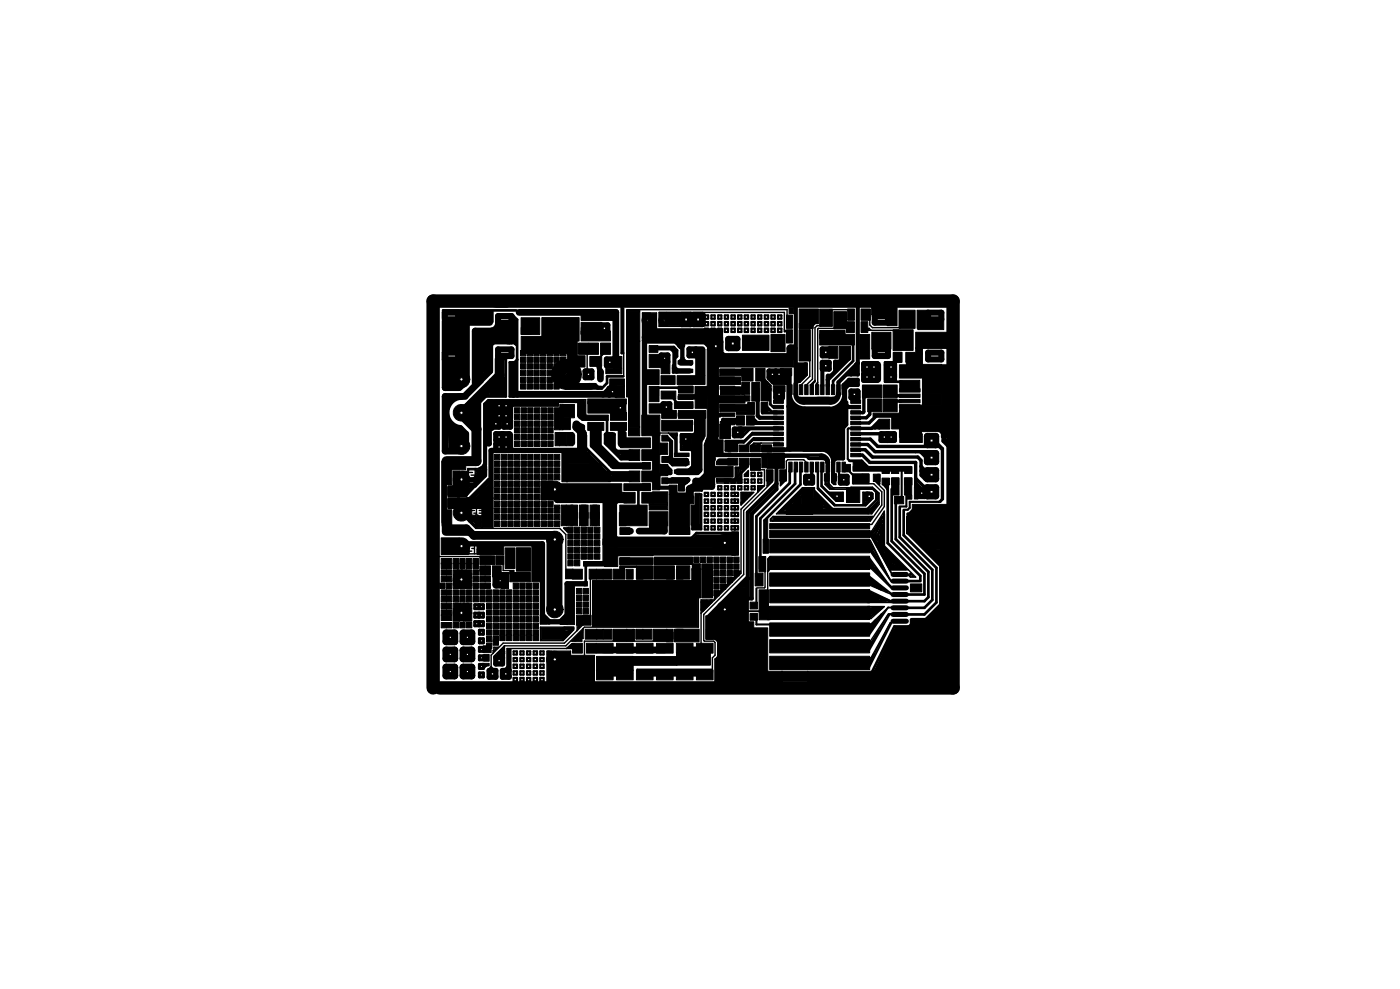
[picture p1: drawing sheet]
<svg xmlns="http://www.w3.org/2000/svg" width="210mm" height="148mm" viewBox="0 0 210 148" stroke-linecap="round" stroke-linejoin="round" font-family="sans-serif">
<g fill="#000" stroke="#000" stroke-width=".15">
<path d="M67 54.2h1.4v3.7h-1.4zM67.1 48.1h2.5v4.5h-2.5zM68.4 51.9h1.4v4.2h-1.4zM68.6 46.6h5.3v1.7h-5.3zM73.4 56.8h2.3v2.5h-2.3zM78 56.5h.8v.8h-.8zM78 57.5h.8v.8h-.8zM78 54.5h.8v.8h-.8zM78 55.5h.8v.8h-.8zM78 52.5h.8v.8h-.8zM78 53.5h.8v.8h-.8zM78.1 44.6h1.5v1h-1.5z"/>
<path d="M78.1 49.1h1.5v1h-1.5zM79 57.5h.8v.8h-.8zM79 56.5h.8v.8h-.8zM79 55.5h.8v.8h-.8zM79 54.5h.8v.8h-.8zM79 53.5h.8v.8h-.8zM79 52.5h.8v.8h-.8zM80 57.5h.8v.8h-.8zM80 56.5h.8v.8h-.8zM80 55.5h.8v.8h-.8zM80 54.5h.8v.8h-.8zM80 53.5h.8v.8h-.8z"/>
<path d="M80 52.5h.8v.8h-.8zM78.1 47.6h2.8v2.5h-2.8zM81 57.5h.8v.8h-.8zM81 56.5h.8v.8h-.8zM81 55.5h.8v.8h-.8zM81 54.5h.8v.8h-.8zM81 53.5h.8v.8h-.8zM81 52.5h.8v.8h-.8zM82 57.5h.8v.8h-.8zM82 56.5h.8v.8h-.8zM82 55.5h.8v.8h-.8zM82 54.5h.8v.8h-.8z"/>
<path d="M82 53.5h.8v.8h-.8zM82 52.5h.8v.8h-.8zM83 57.5h.8v.8h-.8zM83 54.5h.8v.8h-.8zM83 53.5h.8v.8h-.8zM83 52.5h.8v.8h-.8zM84 52.5h.8v.8h-.8zM84 53.5h.8v.8h-.8zM85 51.4h1.5v1.7h-1.5zM85 53h1.5v1.7h-1.5zM78.1 50.4h8.4v2.6h-8.4zM81.2 47.6h5.6v3.5h-5.6z"/>
<path d="M86.2 53.3h1.5v1.7h-1.5zM86.7 51.4h1.5v1.7h-1.5zM87.1 44.6h1.5v1h-1.5zM87.1 49.1h1.5v1h-1.5zM88.2 51.4h1.5v1.7h-1.5zM88.4 53.4h1.8v1.5h-1.8zM87.1 48.3h3.1v1.8h-3.1zM90 51.4h1.5v1.7h-1.5zM87.1 49.6h4.4v1.5h-4.4zM87.1 47h5v1h-5zM91.9 53.4h1.3v1.8h-1.3zM90.8 55.2h2.4v.8h-2.4z"/>
<path d="M92.3 57.8h1.3v1.8h-1.3zM91.4 56.8h2.2v1h-2.2zM88.1 59.8h5.8v.7h-5.8zM93.9 46.7h.4v12.8h-.4zM94.2 51.1h1.7v12.9h-1.7zM94.2 46.7h1.7v4.5h-1.7zM93.9 46.4h2v.3h-2zM96.3 46.9h1.2v.8h-1.2zM96.3 48.4h1.5v1h-1.5zM97.4 47h1v2.4h-1zM97.3 51.8h1.3v1h-1.3zM97.3 57.9h1.5v2.3h-1.5z"/>
<path d="M96.9 55.4h1.9v2.2h-1.9zM98.8 48.3h.6v.6h-.6zM97.3 53.1h2.2v2h-2.2zM98.8 46.8h1.2v.8h-1.2zM99.1 54.2h1.3v1.8h-1.3zM99.1 56.3h2.1v1.3h-2.1zM99.1 58.6h2.2v1.2h-2.2zM99.9 46.8h2.1v2h-2.1zM101.7 59.3h2.2v.5h-2.2zM101.7 57.8h2.2v.6h-2.2zM101.7 56.6h2.2v.5h-2.2zM101.7 55.3h2.2v.5h-2.2z"/>
<path d="M101.7 54h2.2v.5h-2.2zM101.7 57.9h2.2v1h-2.2zM101.5 56.3h4.2v1.3h-4.2zM104.3 52.3h1.4v4h-1.4zM104.2 59.7h1.8v1.5h-1.8zM101.7 59.1h4.3v.7h-4.3zM104.2 57.9h1.9v1.4h-1.9zM106 52.3h1.7v13.1h-1.7zM96.4 49.3h11.9v.9h-11.9zM107.7 56.5h2.4v.7h-2.4zM108 59.3h2.2v.5h-2.2zM108 57.8h2.2v.6h-2.2z"/>
<path d="M108 56.6h2.2v.5h-2.2zM108 55.3h2.2v.5h-2.2zM108 54h2.2v.5h-2.2zM108 58h2.9v1.1h-2.9zM107.7 56.5h3.3v1.1h-3.3zM110.8 58.2h.8v.9h-.8zM107.7 59.3h4v1.1h-4zM107.9 55.3h3.8v1h-3.8zM111.2 57.3h1.2v1.8h-1.2zM111.6 59.3h.8v.8h-.8zM111.2 55.2h1.7v1.9h-1.7zM112.7 57.3h1.2v2.8h-1.2z"/>
<path d="M113.3 55.2h1.4v1.9h-1.4zM114.1 57.2h1v2.9h-1zM111.3 50.2h4v2.3h-4zM115 58.1h.4v2h-.4zM116 59.9h1.5v.5h-1.5zM115.9 57.8h1.8v.9h-1.8zM115.6 50.1h2.1v2.6h-2.1zM115.9 56.3h2.6v1.3h-2.6zM117 55.2h1.7v1.1h-1.7zM118.3 57.6h.5v1.5h-.5zM117.9 49.4h.9v2h-.9zM117.9 47.2h.9v2h-.9z"/>
<path d="M107.5 53.3h11.5v1.7h-11.5zM118.3 46.1h.7v.9h-.7zM119.1 57.6h.5v1.5h-.5zM119.8 57.6h.6v1.5h-.6zM120.6 57.6h.6v1.5h-.6zM119.8 49.4h1.7v4.7h-1.7zM119.8 48.5h2.1v.7h-2.1zM121.5 57.6h.5v1.5h-.5zM119.8 46.3h2.9v2.2h-2.9zM122.3 57.6h.5v1.5h-.5zM123 57.6h.5v1.5h-.5zM123.8 57.6h.6v1.5h-.6z"/>
<path d="M122.9 46.3h1.9v2.6h-1.9zM124.7 57.6h.5v1.5h-.5zM124.3 51.9h1.3v1.8h-1.3zM125.5 57.6h.5v1.5h-.5zM122.9 49.5h3.8v1.2h-3.8zM126.2 57.6h.5v1.5h-.5zM125 46.7h1.9v2.6h-1.9zM125.8 51.9h1.7v2h-1.7zM127.1 46.3h1v1.7h-1zM126.9 48.2h1.2v1.6h-1.2zM122.9 50.1h5.2v1.6h-5.2zM127.6 59.9h1.4v.5h-1.4z"/>
<path d="M129.1 48.2h1v1.6h-1zM129.3 57.8h.9v1.7h-.9zM128.9 50.1h1.5v3.7h-1.5zM129.1 46.3h1.4v1.7h-1.4zM129.3 57.7h2.9v1.9h-2.9zM130.1 59.8h2.1v1.9h-2.1zM130.7 46h2.4v1.2h-2.4zM130.7 49.8h2.9v2.5h-2.9zM133 46h1.5v2.8h-1.5zM132.4 57.7h2.1v1.9h-2.1zM132.4 59.8h2.1v1.9h-2.1zM134 52.8h1.2v1.5h-1.2z"/>
<path d="M133.9 52.8h1.3v1.5h-1.3zM133.9 49.4h3v3.1h-3zM135.8 52.8h1.3v1.5h-1.3zM134.8 46.5h2.4v2.7h-2.4zM134.9 57h3v1.7h-3zM134.9 58.2h3v.5h-3zM134.9 59h3v.5h-3zM134.9 59.8h3v.5h-3zM134.9 54.7h3.3v1.9h-3.3zM135.9 52.9h2.4v1.9h-2.4zM137.3 52.1h1v1h-1zM137.5 46.5h1.6v2.7h-1.6z"/>
<path d="M138.3 59h2.8v1.7h-2.8zM138.1 54.6h3.1v2h-3.1zM138.3 56.5h2.9v2.5h-2.9zM137.6 48h3.9v1.4h-3.9zM137.3 49.8h4.7v2.4h-4.7zM141.1 56.6h1.4v4.3h-1.4zM141.1 54.7h2.5v1.9h-2.5zM66.2 69.1h.8v9.2h-.8zM66.9 76.4h.8v2.5h-.8zM66.8 69.5h.9v3.1h-.9zM67.1 74.6h1.8v1.4h-1.8zM67.1 73h1.8v1.4h-1.8z"/>
<path d="M67.1 72.8h1.8v1.4h-1.8zM67.1 74.8h1.8v1.4h-1.8zM67.9 70.6h1v2.5h-1zM67.5 69.7h2.3v.7h-2.3zM68.2 73h1.8v1.4h-1.8zM69.2 70.6h.8v.4h-.8zM68.6 74.6h1.7v1.4h-1.7zM70.4 76.1h.3v1.1h-.3zM70.3 77.2h1.1v.2h-1.1zM71.3 77.1h.2v.1h-.2zM71.5 77.2h.2v.2h-.2zM70.3 77.4h1.9v.8h-1.9z"/>
<path d="M71.4 78.2h.8v.9h-.8zM70 74.6h3.9v1.6h-3.9zM71.9 73.1h2v1.6h-2zM73.6 67.7h.3v5.4h-.3zM72.2 76.2h1.7v2.9h-1.7zM74.1 72.1h.8v.8h-.8zM74.1 73.1h.8v.8h-.8zM74.1 70.1h.8v.8h-.8zM74.1 71.1h.8v.8h-.8zM74.1 69.1h.8v.8h-.8zM74.1 68.1h.8v.8h-.8zM74.1 77.1h.8v.8h-.8z"/>
<path d="M74.1 78.1h.8v.8h-.8zM74.1 75.1h.8v.8h-.8zM74.1 76.1h.8v.8h-.8zM74.1 74.1h.8v.8h-.8zM75.1 73.1h.8v.8h-.8zM75.1 72.1h.8v.8h-.8zM75.1 71.1h.8v.8h-.8zM75.1 70.1h.8v.8h-.8zM75.1 69.1h.8v.8h-.8zM75.1 68.1h.8v.8h-.8zM75.1 78.1h.8v.8h-.8zM75.1 77.1h.8v.8h-.8z"/>
<path d="M75.1 76.1h.8v.8h-.8zM75.1 75.1h.8v.8h-.8zM75.1 74.1h.8v.8h-.8zM76.1 73.1h.8v.8h-.8zM76.1 72.1h.8v.8h-.8zM76.1 71.1h.8v.8h-.8zM76.1 70.1h.8v.8h-.8zM76.1 69.1h.8v.8h-.8zM76.1 68.1h.8v.8h-.8zM76.1 78.1h.8v.8h-.8zM76.1 77.1h.8v.8h-.8zM76.1 76.1h.8v.8h-.8z"/>
<path d="M76.1 75.1h.8v.8h-.8zM76.1 74.1h.8v.8h-.8zM77.1 65.1h.8v.8h-.8zM77.1 66.1h.8v.8h-.8zM77.1 63.1h.8v.8h-.8zM77.1 64.1h.8v.8h-.8zM77.1 62.1h.8v.8h-.8zM77.1 61.1h.8v.8h-.8zM77.1 73.1h.8v.8h-.8zM77.1 72.1h.8v.8h-.8zM77.1 71.1h.8v.8h-.8zM77.1 70.1h.8v.8h-.8z"/>
<path d="M77.1 69.1h.8v.8h-.8zM77.1 68.1h.8v.8h-.8zM77.1 78.1h.8v.8h-.8zM77.1 77.1h.8v.8h-.8zM77.1 76.1h.8v.8h-.8zM77.1 75.1h.8v.8h-.8zM77.1 74.1h.8v.8h-.8zM78.1 66.1h.8v.8h-.8zM78.1 65.1h.8v.8h-.8zM78.1 64.1h.8v.8h-.8zM78.1 63.1h.8v.8h-.8zM78.1 62.1h.8v.8h-.8z"/>
<path d="M78.1 61.1h.8v.8h-.8zM78.1 73.1h.8v.8h-.8zM78.1 72.1h.8v.8h-.8zM78.1 71.1h.8v.8h-.8zM78.1 70.1h.8v.8h-.8zM78.1 69.1h.8v.8h-.8zM78.1 68.1h.8v.8h-.8zM78.1 78.1h.8v.8h-.8zM78.1 77.1h.8v.8h-.8zM78.1 76.1h.8v.8h-.8zM78.1 75.1h.8v.8h-.8zM78.1 74.1h.8v.8h-.8z"/>
<path d="M79.1 66.1h.8v.8h-.8zM79.1 65.1h.8v.8h-.8zM79.1 64.1h.8v.8h-.8zM79.1 63.1h.8v.8h-.8zM79.1 62.1h.8v.8h-.8zM79.1 61.1h.8v.8h-.8zM79.1 73.1h.8v.8h-.8zM79.1 72.1h.8v.8h-.8zM79.1 71.1h.8v.8h-.8zM79.1 70.1h.8v.8h-.8zM79.1 69.1h.8v.8h-.8zM79.1 68.1h.8v.8h-.8z"/>
<path d="M79.1 78.1h.8v.8h-.8zM79.1 77.1h.8v.8h-.8zM79.1 76.1h.8v.8h-.8zM79.1 75.1h.8v.8h-.8zM79.1 74.1h.8v.8h-.8zM80.1 66.1h.8v.8h-.8zM80.1 65.1h.8v.8h-.8zM80.1 64.1h.8v.8h-.8zM80.1 63.1h.8v.8h-.8zM80.1 62.1h.8v.8h-.8zM80.1 61.1h.8v.8h-.8zM80.1 71.1h.8v.8h-.8z"/>
<path d="M80.1 70.1h.8v.8h-.8zM80.1 69.1h.8v.8h-.8zM80.1 68.1h.8v.8h-.8zM80.1 73.1h.8v.8h-.8zM80.1 72.1h.8v.8h-.8zM80.1 78.1h.8v.8h-.8zM80.1 77.1h.8v.8h-.8zM80.1 76.1h.8v.8h-.8zM80.1 75.1h.8v.8h-.8zM80.1 74.1h.8v.8h-.8zM81.1 66.1h.8v.8h-.8zM81.1 65.1h.8v.8h-.8z"/>
<path d="M81.1 64.1h.8v.8h-.8zM81.1 63.1h.8v.8h-.8zM81.1 62.1h.8v.8h-.8zM81.1 61.1h.8v.8h-.8zM81.1 71.1h.8v.8h-.8zM81.1 70.1h.8v.8h-.8zM81.1 69.1h.8v.8h-.8zM81.1 68.1h.8v.8h-.8zM81.1 73.1h.8v.8h-.8zM81.1 72.1h.8v.8h-.8zM81.1 78.1h.8v.8h-.8zM81.1 77.1h.8v.8h-.8z"/>
<path d="M81.1 76.1h.8v.8h-.8zM81.1 75.1h.8v.8h-.8zM81.1 74.1h.8v.8h-.8zM81.1 72.1h1.8v2.8h-1.8zM82.1 66.1h.8v.8h-.8zM82.1 65.1h.8v.8h-.8zM82.1 64.1h.8v.8h-.8zM82.1 63.1h.8v.8h-.8zM82.1 62.1h.8v.8h-.8zM82.1 61.1h.8v.8h-.8zM82.1 71.1h.8v.8h-.8zM82.1 70.1h.8v.8h-.8z"/>
<path d="M82.1 69.1h.8v.8h-.8zM82.1 68.1h.8v.8h-.8zM82.1 73.1h.8v.8h-.8zM82.1 72.1h.8v.8h-.8zM82.1 78.1h.8v.8h-.8zM82.1 77.1h.8v.8h-.8zM82.1 76.1h.8v.8h-.8zM82.1 75.1h.8v.8h-.8zM82.1 74.1h.8v.8h-.8zM76.9 60.3h6.8v.6h-6.8zM83.1 61.1h.8v3.3h-.8zM83.1 71.1h.8v.8h-.8z"/>
<path d="M83.1 70.1h.8v.8h-.8zM83.1 69.1h.8v.8h-.8zM83.1 68.1h.8v.8h-.8zM83.1 78.1h.8v.8h-.8zM83.1 77.1h.8v.8h-.8zM83.1 76.1h.8v.8h-.8zM83.1 75.7h.8v.5h-.8zM83.2 64.8h.7v2h-.7zM83.9 60.6h.5v3.8h-.5zM83.9 64.8h1v2h-1zM84.1 75.7h.8v3.1h-.8zM84.2 67.8h.9v4.4h-.9z"/>
<path d="M84.3 62.6h1.2v1.8h-1.2zM84.9 76.8h1v2h-1zM84.9 64.8h1v2h-1zM84.9 75.7h1v2h-1zM85.1 80h.8v.8h-.8zM85.1 79h.8v.8h-.8zM84.3 60.6h1.8v2h-1.8zM85.6 76.8h1v2h-1zM85.6 75.7h1v2h-1zM86.1 80h.8v.8h-.8zM86.1 79h.8v.8h-.8zM86.9 76.8h1v2h-1z"/>
<path d="M86.9 64.8h1v2h-1zM86.9 75.7h1v2h-1zM87.1 80h.8v.8h-.8zM87.1 79h.8v.8h-.8zM87.2 76.8h1v2h-1zM87.2 75.7h1v2h-1zM84.9 67.8h3.5v1.6h-3.5zM88.1 80h.8v.8h-.8zM88.1 79h.8v.8h-.8zM88.5 76.8h1v2h-1zM88.5 75.7h1v2h-1zM88.9 76.8h1v2h-1z"/>
<path d="M88.9 64.8h1v2h-1zM88.9 75.7h1v2h-1zM89.1 80h.8v.8h-.8zM89.1 79h.8v.8h-.8zM84.9 69.4h5.3v1.8h-5.3zM88.1 63.3h2.4v1.2h-2.4zM87.2 62.2h4v.8h-4zM84.9 71.2h6.6v1h-6.6zM90.9 76.8h1v2h-1zM90.9 64.8h1v2h-1zM88.1 60.2h4.2v1.7h-4.2zM84 72.5h9.2v1.6h-9.2z"/>
<path d="M93 73.8h.5v.2h-.5zM92.9 76.8h1v2h-1zM92.9 64.8h1v2h-1zM91.5 63.3h2.4v1.2h-2.4zM91.5 61.8h2.4v1.2h-2.4zM92.9 79.1h1.5v1h-1.5zM93.5 73.8h1.7v1.6h-1.7zM94.3 67.4h1.6v1.6h-1.6zM94.3 70.6h1.6v1.6h-1.6zM94.2 64h1.7v1.3h-1.7zM92.9 75.7h4.1v3.1h-4.1zM96.3 69.3h1.2v1h-1.2z"/>
<path d="M96.3 72.5h1.2v1h-1.2zM93 65.6h4.5v1.5h-4.5zM93.5 72.5h4v1h-4zM96.2 67.4h1.7v1.6h-1.7zM96.2 70.6h1.7v1.6h-1.7zM96.2 73.8h1.7v1.6h-1.7zM97.8 64.9h1.1v3.2h-1.1zM97.8 68.1h1.1v3.2h-1.1zM97.8 71.2h1.1v2.2h-1.1zM96.2 62.2h2.7v3.1h-2.7zM97.3 60.5h2.2v1.4h-2.2zM99.2 65.2h.9v.9h-.9z"/>
<path d="M98.9 66.4h1.2v1.7h-1.2zM99.2 68.4h.9v.9h-.9zM98.9 69.6h1.2v1.7h-1.2zM99.2 71.6h.9v.9h-.9zM97.8 73.7h2.3v1.7h-2.3zM97.3 75.4h2.8v.3h-2.8zM97.3 75.7h2.8v.7h-2.8zM97.3 76.7h2.8v2.1h-2.8zM99.2 61.5h2.2v1.2h-2.2zM100.3 72.7h1.2v1.4h-1.2zM101.7 72.4h.9v1.2h-.9zM101.1 67.9h2.2v.5h-2.2z"/>
<path d="M101.1 69.1h2.2v.5h-2.2zM101.1 70.4h2.2v.5h-2.2zM101.1 71.7h2.2v.5h-2.2zM101.9 79.1h1.5v1h-1.5zM100.3 74.1h3.1v6h-3.1zM99.2 63h4.6v1.6h-4.6zM101.7 63.1h2.2v.5h-2.2zM101.7 61.9h2.2v.5h-2.2zM101.7 60.6h2.2v.5h-2.2zM101.1 60.2h2.8v1h-2.8zM103.3 74.4h.7v1.1h-.7zM103.6 75.7h.6v3h-.6z"/>
<path d="M104.2 73.9h.7v4.8h-.7zM104.1 61.9h1.6v3.5h-1.6zM101.7 61.5h4.1v1.2h-4.1zM107.7 61.9h.3v.6h-.3zM107.1 65.9h1.3v2.3h-1.3zM107.9 63.6h1.6v2.1h-1.6zM107.4 67.9h2.2v.5h-2.2zM107.4 69.1h2.2v.5h-2.2zM107.4 70.4h2.2v.5h-2.2zM107.4 71.7h2.2v.5h-2.2zM107.1 69.9h2.8v1.6h-2.8zM108 63.1h2.2v.5h-2.2z"/>
<path d="M108 61.9h2.2v.5h-2.2zM108 60.6h2.2v.5h-2.2zM109.1 68.7h1.5v1h-1.5zM109.1 66.7h1.5v1h-1.5zM108.9 66.2h1.7v1.3h-1.7zM109.7 79.7h1v3.5h-1zM110.4 62.3h1.2v1.4h-1.2zM111.2 74.8h.4v.4h-.4zM111.1 73.8h.9v1h-.9zM107.9 60.6h4.3v1.1h-4.3zM110.8 66.7h1.5v1h-1.5zM110.8 68.7h1.5v1h-1.5z"/>
<path d="M112 73.9h.5v.4h-.5zM111.9 62.3h1.2v1.4h-1.2zM112.1 60.3h1v1.5h-1zM110.4 61.7h2.7v.4h-2.7zM112.5 66.7h1.5v1h-1.5zM112.5 68.7h1.5v1h-1.5zM112.5 69.6h1.5v.9h-1.5zM114.2 68.4h.8v1.7h-.8zM114.8 77.7h.3v3.2h-.3zM114.1 60.3h1v1.5h-1zM114.2 66.7h1.5v1h-1.5zM114.9 70.4h1v1.7h-1z"/>
<path d="M116 67.9h1.5v.5h-1.5zM116 67.1h1.5v.5h-1.5zM116 66.3h1.5v.5h-1.5zM116 65.5h1.5v.5h-1.5zM116 64.7h1.5v.5h-1.5zM116 63.9h1.5v.5h-1.5zM116 63.1h1.5v.5h-1.5zM116 62.3h1.5v.5h-1.5zM116 61.5h1.5v.5h-1.5zM116 60.7h1.5v.5h-1.5zM115 67.9h2.6v2.3h-2.6zM114.2 67.1h3.4v.6h-3.4z"/>
<path d="M116.9 70.4h1v1.7h-1zM118.3 69.2h.5v1.5h-.5zM118.8 60.7h.7v.6h-.7zM119.1 69.2h.5v1.5h-.5zM119 74.4h1.2v1.3h-1.2zM119.8 69.2h.6v1.5h-.6zM120.6 69.2h.6v1.5h-.6zM117.9 75.6h4v1.5h-4zM121.5 69.2h.5v1.5h-.5zM120.2 73.2h1.8v3.1h-1.8zM122.3 69.2h.5v1.5h-.5zM121.8 74.7h1.5v1.6h-1.5z"/>
<path d="M123 69.2h.5v1.5h-.5zM123.6 71h.7v1.1h-.7zM123.8 69.2h.6v1.5h-.6zM124.7 69.2h.5v1.5h-.5zM124.4 67.6h1v.7h-1zM124.7 71h.7v1.1h-.7zM125.5 69.2h.5v1.5h-.5zM118.5 61.2h7.9v6.1h-7.9zM126.2 69.2h.5v1.5h-.5zM126.5 69.6h1v1.1h-1zM126.9 73.2h2v2.1h-2zM127.6 60.7h1.4v.5h-1.4z"/>
<path d="M127.6 61.5h1.4v.5h-1.4zM127.6 62.3h1.4v.5h-1.4zM127.6 63.1h1.4v.5h-1.4zM127.6 63.9h1.4v.5h-1.4zM127.6 64.7h1.4v.5h-1.4zM127.6 65.5h1.4v.5h-1.4zM127.6 66.3h1.4v.5h-1.4zM127.6 67.1h1.4v.5h-1.4zM127.6 67.9h1.4v.5h-1.4zM127.9 71.1h1.5v1.3h-1.5zM127.9 69.2h1.5v1.3h-1.5zM121.7 76.4h8.4v.6h-8.4z"/>
<path d="M116 77.5h14.2v.6h-14.2zM129.2 71h1.1v1.1h-1.1zM127.8 71h2.5v1.5h-2.5zM115.4 78.4h15v.8h-15zM115.4 79.4h15v1.2h-15zM130.9 71h1.1v1.1h-1.1zM132.2 71.6h1.1v1h-1.1zM132.2 69.9h1.1v1h-1.1zM131.8 62.8h1.6v1.5h-1.6zM133.6 71.6h1.1v1h-1.1zM133.6 69.9h1.1v1h-1.1zM133.7 71.6h1.1v2.6h-1.1z"/>
<path d="M130.9 61.9h4.1v.6h-4.1zM133.7 62.5h1.3v1.8h-1.3zM134.1 74.4h1.4v1.1h-1.4zM127.9 69.9h8.7v.7h-8.7zM135.6 71.6h1.1v2.6h-1.1zM136 74.2h.7v.6h-.7zM135.6 71.6h1.1v1h-1.1zM135.6 69.9h1.1v1h-1.1zM135.9 77.4h.9v2.6h-.9zM137.1 73h.5v1.8h-.5zM134.9 60.6h3v.5h-3zM134.9 61.4h3v.5h-3z"/>
<path d="M134.9 63.5h3.3v2h-3.3zM134.9 65h3.4v1.3h-3.4zM137.5 80h1.3v1.3h-1.3zM138.7 80h2.4v2.3h-2.4zM141.1 79.8h1v14.5h-1zM134.9 60.7h7.3v4h-7.3zM136.8 75.6h6v4.4h-6zM141.1 63.5h2.5v2h-2.5zM65.9 87.4h.8v.8h-.8zM66.1 89.4h.9v.8h-.9zM66.1 88.4h.9v.8h-.9zM66.1 86.4h.9v.8h-.9z"/>
<path d="M66.1 83.7h.9v.8h-.9zM66.1 84.4h.9v.8h-.9zM66.1 85.4h.9v.8h-.9zM66.1 90.4h.9v.8h-.9zM66.1 93.3h.9v.8h-.9zM66.1 91.4h.9v.8h-.9zM66.1 92.2h.9v.8h-.9zM66.9 89.4h.8v.8h-.8zM66.9 88.4h.8v.8h-.8zM66.9 86.4h.8v.8h-.8zM66.9 87.4h.8v.8h-.8zM66.9 83.7h.8v.8h-.8z"/>
<path d="M66.9 84.4h.8v.8h-.8zM66.9 85.4h.8v.8h-.8zM66.9 90.4h.8v.8h-.8zM66.9 93.3h.8v.8h-.8zM66.9 91.4h.8v.8h-.8zM66.9 92.2h.8v.8h-.8zM67.9 89.4h.8v.8h-.8zM67.9 88.4h.8v.8h-.8zM67.9 87.4h.8v.8h-.8zM67.9 85.4h.8v.8h-.8zM67.9 86.2h.8v.8h-.8zM67.9 86.9h.8v.8h-.8z"/>
<path d="M67.9 83.7h.8v.8h-.8zM67.9 84.4h.8v.8h-.8zM67.9 90.4h.8v.8h-.8zM67.9 93.3h.8v.8h-.8zM66.1 80.6h2.8v2.5h-2.8zM67.9 91.2h1v1.9h-1zM68.2 90.4h.8v.8h-.8zM68.3 87.4h.9v.8h-.9zM68.5 85.4h.8v.8h-.8zM68.9 89.4h.8v.8h-.8zM68.9 88.4h.8v.8h-.8zM68.9 84.4h.8v.8h-.8z"/>
<path d="M68.9 83.7h.8v.8h-.8zM68.9 90.4h.8v.8h-.8zM68.9 93.3h.8v.8h-.8zM69.1 85.4h.8v.8h-.8zM69.1 87.4h.8v.8h-.8zM69 82.4h1.2v.7h-1.2zM69.4 90.4h.8v.8h-.8zM69.9 89.4h.8v.8h-.8zM69.9 88.4h.8v.8h-.8zM69.9 87.4h.8v.8h-.8zM69.9 86.4h.8v.8h-.8zM69.9 85.4h.8v.8h-.8z"/>
<path d="M69.9 84.4h.8v.8h-.8zM69.9 83.7h.8v.8h-.8zM69.9 87h.8v.8h-.8zM69.9 85.9h.8v.8h-.8zM69.9 90.4h.8v.8h-.8zM69.9 91.2h.8v.8h-.8zM69.9 93.3h.8v.8h-.8zM69.4 91.8h1.3v1.3h-1.3zM70.9 89.4h.8v.8h-.8zM70.9 88.4h.8v.8h-.8zM70.9 87.4h.8v.8h-.8zM70.9 86.4h.8v.8h-.8z"/>
<path d="M70.9 85.4h.8v.8h-.8zM70.9 84.4h.8v.8h-.8zM70.9 83.7h.8v.8h-.8zM71.9 89.4h.8v.8h-.8zM71.9 88.4h.8v.8h-.8zM71.9 87.4h.8v.8h-.8zM71.9 86.4h.8v.8h-.8zM71.9 85.4h.8v.8h-.8zM71.9 84.8h.8v.8h-.8zM72.5 98h.8v1.1h-.8zM72.3 99.4h1v.4h-1zM72.7 87.4h.8v.8h-.8z"/>
<path d="M72.7 86.4h.8v.8h-.8zM72.7 85.4h.8v.8h-.8zM72.7 84.8h.8v.8h-.8zM72.5 96.8h1.1v1h-1.1zM72.9 91.4h.8v.8h-.8zM72.9 90.4h.8v.8h-.8zM72.9 89.4h.8v.8h-.8zM72.9 88.4h.8v.8h-.8zM72.9 95.4h.8v.8h-.8zM72.9 94.4h.8v.8h-.8zM72.9 93.4h.8v.8h-.8zM72.9 92.4h.8v.8h-.8z"/>
<path d="M72.9 96.4h.8v.8h-.8zM71.9 83.3h2.2v1.3h-2.2zM73.9 91.4h.8v.8h-.8zM73.9 90.4h.8v.8h-.8zM73.9 89.4h.8v.8h-.8zM73.9 88.4h.8v.8h-.8zM73.9 95.4h.8v.8h-.8zM73.9 94.4h.8v.8h-.8zM73.9 93.4h.8v.8h-.8zM73.9 92.4h.8v.8h-.8zM73.9 95.9h.8v.8h-.8zM73.8 84.8h1.3v1.6h-1.3z"/>
<path d="M71.5 81.7h4v1.4h-4zM74.3 83.3h1.2v1.3h-1.2zM74.9 91.4h.8v.8h-.8zM74.9 90.4h.8v.8h-.8zM74.9 89.4h.8v.8h-.8zM74.9 88.4h.8v.8h-.8zM74.9 95.2h.8v.8h-.8zM74.9 94.4h.8v.8h-.8zM74.9 93.4h.8v.8h-.8zM74.9 92.4h.8v.8h-.8zM75.1 85.8h1.1v2.4h-1.1zM76 97.2h.6v3.3h-.6z"/>
<path d="M75.9 91.4h.8v.8h-.8zM75.9 90.4h.8v.8h-.8zM75.9 89.4h.8v.8h-.8zM75.9 88.4h.8v.8h-.8zM75.9 95.2h.8v.8h-.8zM75.9 94.4h.8v.8h-.8zM75.9 93.4h.8v.8h-.8zM75.9 92.4h.8v.8h-.8zM76.4 85.5h.6v.5h-.6zM75.7 82.1h1.5v3.1h-1.5zM76.9 90.4h.8v.8h-.8zM76.9 89.4h.8v.8h-.8z"/>
<path d="M76.9 88.4h.8v.8h-.8zM76.9 87.4h.8v.8h-.8zM76.9 94.4h.8v.8h-.8zM76.9 93.4h.8v.8h-.8zM76.9 92.4h.8v.8h-.8zM76.9 91.4h.8v.8h-.8zM76.9 95.2h.8v.8h-.8zM77.9 90.4h.8v.8h-.8zM77.9 89.4h.8v.8h-.8zM77.9 88.4h.8v.8h-.8zM77.9 87.4h.8v.8h-.8zM77.9 94.4h.8v.8h-.8z"/>
<path d="M77.9 93.4h.8v.8h-.8zM77.9 92.4h.8v.8h-.8zM77.9 91.4h.8v.8h-.8zM77.9 95.2h.8v.8h-.8zM76.4 85.8h3.1v1.4h-3.1zM77.4 82.1h2.1v3.5h-2.1zM78.9 90.4h.8v.8h-.8zM78.9 89.4h.8v.8h-.8zM78.9 88.4h.8v.8h-.8zM78.9 87.4h.8v.8h-.8zM78.9 94.4h.8v.8h-.8zM78.9 93.4h.8v.8h-.8z"/>
<path d="M78.9 92.4h.8v.8h-.8zM78.9 91.4h.8v.8h-.8zM78.9 95.2h.8v.8h-.8zM79.9 90.4h.8v.8h-.8zM79.9 89.4h.8v.8h-.8zM79.9 88.4h.8v.8h-.8zM79.9 87.4h.8v.8h-.8zM79.9 94.4h.8v.8h-.8zM79.9 93.4h.8v.8h-.8zM79.9 92.4h.8v.8h-.8zM79.9 91.4h.8v.8h-.8zM79.9 95.2h.8v.8h-.8z"/>
<path d="M79.7 81.8h1.3v5.4h-1.3zM81 92.5h1v1h-1zM82 97.6h.7v.5h-.7zM82 99h2.3v3.3h-2.3zM81.1 94.1h3.3v1.7h-3.3zM84 92.8h1v.8h-1zM83.5 97.7h2v.6h-2zM84.8 85.3h1.1v1.4h-1.1zM85.1 83h.8v.8h-.8zM85.1 82h.8v.8h-.8zM85.1 81h.8v.8h-.8zM85.1 84h.8v.8h-.8z"/>
<path d="M84.9 87.9h1.2v5.7h-1.2zM86.1 83h.8v.8h-.8zM86.1 82h.8v.8h-.8zM86.1 81h.8v.8h-.8zM86.1 84h.8v.8h-.8zM86.4 91.2h.8v.8h-.8zM86.4 90.2h.8v.8h-.8zM86.4 89.2h.8v.8h-.8zM86.4 88.2h.8v.8h-.8zM85.8 96.4h1.5v1.5h-1.5zM85.8 85.3h1.5v1.5h-1.5zM86.4 92.2h1v1.5h-1z"/>
<path d="M87.1 83h.8v.8h-.8zM87.1 82h.8v.8h-.8zM87.1 81h.8v.8h-.8zM87.4 92.2h.8v.8h-.8zM87.4 91.2h.8v.8h-.8zM87.4 90.2h.8v.8h-.8zM87.4 89.2h.8v.8h-.8zM87.4 88.2h.8v.8h-.8zM87.4 92.2h1.2v1.5h-1.2zM88.1 83h.8v.8h-.8zM88.1 82h.8v.8h-.8zM88.1 81h.8v.8h-.8z"/>
<path d="M84.1 98.2h5v4h-5zM87.9 96.4h1.5v1.5h-1.5zM88.3 85.3h1.1v1.5h-1.1zM87.7 94.3h1.8v1.5h-1.8zM89.1 83h.8v.8h-.8zM89.1 82h.8v.8h-.8zM89.1 81h.8v.8h-.8zM89.4 94.3h1v1.5h-1zM89.4 85.3h1v1.5h-1zM90.5 85.4h1v1.1h-1zM90.4 94.3h1.3v1.5h-1.3zM90.4 85.3h1.3v1.5h-1.3z"/>
<path d="M89.4 96.4h2.5v1.5h-2.5zM90.6 83h2v1.9h-2zM92.2 85.4h1v1.1h-1zM92.9 85h.6v.3h-.6zM91.9 85.3h1.8v1.5h-1.8zM91.9 94.3h2.1v1.8h-2.1zM92.9 83.6h1.5v1h-1.5zM93.9 94.3h1v1.5h-1zM93.9 85.3h1v1.5h-1zM92.4 96.4h2.5v1.5h-2.5zM89.4 98.3h5.5v2.2h-5.5zM93.9 94.6h1v1.5h-1z"/>
<path d="M94.9 94.3h.2v1.8h-.2zM95.3 94.3h.1v1.5h-.1zM92.9 84.8h2.5v.2h-2.5zM95.4 94.3h1v1.5h-1zM95.4 85.3h1v1.5h-1zM96.3 94.3h1.4v1.5h-1.4zM95.4 84.8h2.4v2h-2.4zM95.4 96.4h2.5v1.5h-2.5zM92.9 83.6h5v1h-5zM92.5 83.1h5.4v.2h-5.4zM97.9 94.3h2.1v1.8h-2.1zM99.9 94.3h1v1.5h-1z"/>
<path d="M99.9 85.3h1v1.5h-1zM98.4 96.4h2.5v1.5h-2.5zM99.9 94.7h1v1.5h-1zM98 84.8h3.1v2h-3.1zM94.8 98.4h6.7v1.3h-6.7zM98.1 83.6h3.9v1h-3.9zM101.4 94.3h1v1.5h-1zM101.4 85.3h1v1.5h-1zM101.9 83.6h1.5v1h-1.5zM101.4 84.8h2v2h-2zM98.1 83.5h5.7v1.1h-5.7zM101.4 96.4h2.5v1.5h-2.5z"/>
<path d="M88.8 87h15.8v6.9h-15.8zM101.1 94.3h3.7v1.9h-3.7zM104 83.5h.8v.8h-.8zM103.8 84.5h1.2v.7h-1.2zM103.7 85.2h1.3v4.4h-1.3zM105 83.5h.8v.8h-.8zM101.4 97.7h5.1v2h-5.1zM106 83.5h.8v.8h-.8zM105.8 85.3h1v1.5h-1zM105.2 85.3h1.6v4.3h-1.6zM105.2 84.5h1.6v.8h-1.6zM105.9 94.3h1v1.5h-1z"/>
<path d="M104.4 96.4h2.5v1.5h-2.5zM107.4 98.5h.3v.3h-.3zM107.2 98.7h.5v3.5h-.5zM105.8 92.3h2v3.5h-2zM107 84.5h.8v.8h-.8zM107 83.5h.8v.8h-.8zM107 85.5h.8v.8h-.8zM107 87.5h.8v.8h-.8zM107 86.5h.8v.8h-.8zM107 88.5h.8v.8h-.8zM108 84.5h.8v.8h-.8zM108 83.5h.8v.8h-.8z"/>
<path d="M108 85.5h.8v.8h-.8zM108 86.5h.8v.8h-.8zM108 87.5h.8v.8h-.8zM107.6 94.5h2v7.7h-2zM109 84.5h.8v.8h-.8zM109 83.5h.8v.8h-.8zM109 85.5h.8v.8h-.8zM109 86.5h.8v.8h-.8zM91.1 82h19.2v1.2h-19.2zM109.8 88.6h.8v.8h-.8zM110 84.5h.8v.8h-.8zM110 83.5h.8v.8h-.8z"/>
<path d="M110 85.5h.8v.8h-.8zM110.5 88h1.4v1.5h-1.4zM111.2 87.2h.7v.8h-.7zM107.5 91.6h4.7v3.1h-4.7zM109.1 89.9h3.1v1.7h-3.1zM109.7 93.2h3.3v1h-3.3zM112.5 91.9h1.1v1h-1.1zM112.5 90.2h1.1v1h-1.1zM113.2 85.9h1.2v1.9h-1.2zM113.8 83.4h.9v1.9h-.9zM113.8 83.4h1v2.3h-1zM109.7 94.1h5.4v8.3h-5.4z"/>
<path d="M113.8 88.4h1.4v4.5h-1.4zM114.4 80.8h.8v2.1h-.8zM115.1 90.9h.3v2h-.3zM115.4 98.3h15v2h-15zM115.4 95.8h15v2h-15zM115.4 93.3h15v2h-15zM115.4 90.8h15v2h-15zM115.4 88.3h15v2h-15zM115.4 85.8h15v2h-15zM115.4 83.3h15v2h-15zM115.4 80.8h15v2h-15zM136.5 87.5h1.7v1.2h-1.7z"/>
<path d="M136.5 92.8h4.6v1.1h-4.6zM140 82.3h1.1v1.4h-1.1zM134.2 93.9h7.8v6.9h-7.8zM89.4 100.4h2.5v1.5h-2.5zM92.4 100.4h2.5v1.5h-2.5zM95.4 100.4h2.5v1.5h-2.5zM98.4 100.4h2.5v1.5h-2.5zM101.4 100.4h2.5v1.5h-2.5zM104.4 100.4h2.5v1.5h-2.5zM114.8 100.6h2.5v1.7h-2.5zM117.2 100.6h3.9v1.4h-3.9zM121.1 100.6h21v1.6h-21z"/>
<path d="M138.2 102.1h3.9v1.4h-3.9z"/>
</g>
<g fill="#000" stroke="#000" stroke-width=".15">
<path d="M68.3 55.9a1.25 1.25 0 0 1 1.4-.2 1.25 1.25 0 0 1 .7 1.1h-1a.25 .25 0 0 1-.3 .3 .25 .25 0 0 1-.1-.4 .25 .25 0 0 1 .4 0v.1h1a1.25 1.25 0 0 1-1.7 1.2 1.25 1.25 0 0 1-.4-2.1z" fill-rule="evenodd"/>
<path d="M84.3 55.5a.91 .91 0 0 1 1-.2 .91 .91 0 0 1 .5 .8h-1l.1-.1 .1 .1h.8a.9 .9 0 0 1-1.2 .8 .9 .9 0 0 1-.3-1.4z" fill-rule="evenodd"/>
<path d="M83.8 55.1a1.5 1.5 0 0 1 1.6-.4 1.5 1.5 0 0 1 1 1.4h-.8a.7 .7 0 0 1-.9 .7 .7 .7 0 0 1-.3-1.1 .7 .7 0 0 1 1.1 0l.1 .4h.8a1.5 1.5 0 0 1-2 1.4 1.5 1.5 0 0 1-.6-2.4z" fill-rule="evenodd"/>
<path d="M83.4 54.4a2.23 2.23 0 0 1 2.4-.4 2.23 2.23 0 0 1 1.4 2.1h-.8a1.44 1.44 0 0 1-2 1.4 1.44 1.44 0 0 1-.4-2.5 1.44 1.44 0 0 1 2.3 .8l.1 .3h.8a2.24 2.24 0 0 1-3.2 2 2.24 2.24 0 0 1-.6-3.7z" fill-rule="evenodd"/>
<path d="M96.5 47.4a.88 .88 0 0 1 1-.2 .88 .88 0 0 1 .5 .8h-.8a.13 .13 0 0 1-.1 .1 .13 .13 0 0 1-.1-.2 .13 .13 0 0 1 .2 0v.1h.8a.88 .88 0 0 1-1.2 .8 .88 .88 0 0 1-.3-1.4z" fill-rule="evenodd"/>
<path d="M99 47.4a.88 .88 0 0 1 1-.2 .88 .88 0 0 1 .5 .8h-.8a.13 .13 0 0 1-.1 .1 .13 .13 0 0 1-.1-.2 .13 .13 0 0 1 .2 0v.1h.8a.88 .88 0 0 1-1.2 .8 .88 .88 0 0 1-.3-1.4z" fill-rule="evenodd"/>
<path d="M68.3 75.9a1.25 1.25 0 0 1 1.4-.2 1.25 1.25 0 0 1 .7 1.1h-1a.26 .26 0 0 1-.3 .3 .26 .26 0 0 1-.1-.4 .26 .26 0 0 1 .4 .1h1a1.25 1.25 0 0 1-1.7 1.2 1.25 1.25 0 0 1-.4-2.1z" fill-rule="evenodd"/>
<path d="M68.3 70.9a1.25 1.25 0 0 1 1.4-.2 1.25 1.25 0 0 1 .7 1.1h-1a.26 .26 0 0 1-.3 .3 .26 .26 0 0 1-.1-.4 .26 .26 0 0 1 .4 .1h1a1.25 1.25 0 0 1-1.7 1.2 1.25 1.25 0 0 1-.4-2.1z" fill-rule="evenodd"/>
<path d="M68.3 60.9a1.25 1.25 0 0 1 1.4-.2 1.25 1.25 0 0 1 .7 1.1h-1a.25 .25 0 0 1-.3 .3 .25 .25 0 0 1-.1-.4 .25 .25 0 0 1 .4 0v.1h1a1.25 1.25 0 0 1-1.7 1.2 1.25 1.25 0 0 1-.4-2.1z" fill-rule="evenodd"/>
<path d="M68.3 65.9a1.25 1.25 0 0 1 1.4-.2 1.25 1.25 0 0 1 .7 1.1h-1a.26 .26 0 0 1-.3 .3 .26 .26 0 0 1-.1-.4 .26 .26 0 0 1 .4 .1h1a1.25 1.25 0 0 1-1.7 1.2 1.25 1.25 0 0 1-.4-2.1z" fill-rule="evenodd"/>
<path d="M82.3 72.4a1.25 1.25 0 0 1 1.4-.2 1.25 1.25 0 0 1 .7 1.1h-1a.25 .25 0 0 1-.3 .3 .25 .25 0 0 1-.1-.4 .25 .25 0 0 1 .4 0v.1h1a1.25 1.25 0 0 1-1.7 1.2 1.25 1.25 0 0 1-.4-2.1z" fill-rule="evenodd"/>
<path d="M125.2 74a.46 .46 0 0 1 .5-.1 .46 .46 0 0 1 .3 .4h-.3a.21 .21 0 0 1-.3 .2 .21 .21 0 0 1 0-.3 .21 .21 0 0 1 .3 0v.1h.3a.46 .46 0 0 1-.7 .5 .46 .46 0 0 1-.1-.8z" fill-rule="evenodd"/>
<path d="M130 74a.46 .46 0 0 1 .5-.1 .46 .46 0 0 1 .3 .5h-.3a.21 .21 0 0 1-.3 .1 .21 .21 0 0 1 0-.3 .21 .21 0 0 1 .3 .1v.1h.3a.46 .46 0 0 1-.6 .4 .46 .46 0 0 1-.2-.8z" fill-rule="evenodd"/>
<path d="M68.3 90.9a1.25 1.25 0 0 1 1.4-.2 1.25 1.25 0 0 1 .7 1.1h-1a.25 .25 0 0 1-.3 .3 .25 .25 0 0 1-.1-.4 .25 .25 0 0 1 .4 0v.1h1a1.25 1.25 0 0 1-1.7 1.2 1.25 1.25 0 0 1-.4-2.1z" fill-rule="evenodd"/>
<path d="M68.3 85.9a1.25 1.25 0 0 1 1.4-.2 1.25 1.25 0 0 1 .7 1.1h-1a.25 .25 0 0 1-.3 .3 .25 .25 0 0 1-.1-.4 .25 .25 0 0 1 .4 0v.1h1a1.25 1.25 0 0 1-1.7 1.2 1.25 1.25 0 0 1-.4-2.1z" fill-rule="evenodd"/>
<path d="M68.3 80.9a1.25 1.25 0 0 1 1.4-.2 1.25 1.25 0 0 1 .7 1.1h-1a.25 .25 0 0 1-.3 .3 .25 .25 0 0 1-.1-.4 .25 .25 0 0 1 .4 0v.1h1a1.25 1.25 0 0 1-1.7 1.2 1.25 1.25 0 0 1-.4-2.1z" fill-rule="evenodd"/>
<path d="M82.3 90.4a1.25 1.25 0 0 1 1.4-.2 1.25 1.25 0 0 1 .7 1.1h-1a.25 .25 0 0 1-.3 .3 .25 .25 0 0 1-.1-.4 .25 .25 0 0 1 .4 0v.1h1a1.25 1.25 0 0 1-1.7 1.2 1.25 1.25 0 0 1-.4-2.1z" fill-rule="evenodd"/>
<path d="M82.3 97.9a1.25 1.25 0 0 1 1.4-.2 1.25 1.25 0 0 1 .7 1.1h-1a.25 .25 0 0 1-.3 .3 .25 .25 0 0 1-.1-.4 .25 .25 0 0 1 .4 0v.1h1a1.25 1.25 0 0 1-1.7 1.2 1.25 1.25 0 0 1-.4-2.1z" fill-rule="evenodd"/>
<path d="M82.3 79.9a1.25 1.25 0 0 1 1.4-.2 1.25 1.25 0 0 1 .7 1.1h-1a.25 .25 0 0 1-.3 .3 .25 .25 0 0 1-.1-.4 .25 .25 0 0 1 .4 0v.1h1a1.25 1.25 0 0 1-1.7 1.2 1.25 1.25 0 0 1-.4-2.1z" fill-rule="evenodd"/>
<path d="M108.2 80.8a.71 .71 0 0 1 .7-.1 .71 .71 0 0 1 .5 .6h-.4a.29 .29 0 0 1-.4 .3 .29 .29 0 0 1-.1-.5 .29 .29 0 0 1 .4 .1l.1 .1h.4a.71 .71 0 0 1-1 .7 .71 .71 0 0 1-.2-1.2z" fill-rule="evenodd"/>
<path d="M108.2 90.8a.7 .7 0 0 1 .7-.1 .7 .7 0 0 1 .5 .6h-.4a.29 .29 0 0 1-.4 .3 .29 .29 0 0 1-.1-.5 .29 .29 0 0 1 .4 .1l.1 .1h.4a.7 .7 0 0 1-1 .7 .7 .7 0 0 1-.2-1.2z" fill-rule="evenodd"/>
<path d="M107.8 90.4a1.25 1.25 0 0 1 1.4-.2 1.25 1.25 0 0 1 .7 1.1h-1a.25 .25 0 0 1-.3 .3 .25 .25 0 0 1-.1-.4 .25 .25 0 0 1 .4 0v.1h1a1.25 1.25 0 0 1-1.7 1.2 1.25 1.25 0 0 1-.4-2.1z" fill-rule="evenodd"/>
<path d="M107.8 80.4a1.25 1.25 0 0 1 1.4-.2 1.25 1.25 0 0 1 .7 1.1h-1a.25 .25 0 0 1-.3 .3 .25 .25 0 0 1-.1-.4 .25 .25 0 0 1 .4 0v.1h1a1.25 1.25 0 0 1-1.7 1.2 1.25 1.25 0 0 1-.4-2.1z" fill-rule="evenodd"/>
</g>
<circle cx="84.9" cy="56.1" r="1.92" fill="none" stroke="#000" stroke-width=".21"/>
<path d="M64.9 45.1v58zM64.9 45.1h78zM142.9 45.1v58zM65.9 103.1h77z" fill="#000" stroke="#000" stroke-width="2"/>
<g fill="#000" stroke="#000" stroke-width=".51">
<path d="M119.9 59.7h4.4zM129.5 59.6l.7-.6zM134.3 59.3h.8zM117.5 68.5l-.4 .4zM117.5 68.5l.2-.2zM117.7 68.3h3.2zM121.3 68.7h2.1zM120.9 68.3l.4 .4zM121.7 70.7v.4zM117.3 68.2h5.9zM124 71.9l.1-.1zM124.1 70.6v1.2z"/>
<path d="M124.9 69.3v.3zM124.9 69.6v.1zM124.9 69.2v.1zM124.9 70.5v1.3zM128.9 62.6h1zM128.8 68.2h.5zM129 61.8h.4zM129.5 61.7l-.1 .1zM129.5 59.6v2.1zM128.9 67.4h.8zM129.9 62.6l.5-.5zM128.7 66.6h1.4z"/>
<path d="M129 63.4h1.3zM130.4 61.3v.8zM129.3 68.2l1.1 1.1zM128.8 65.8h1.7zM129 64.2h1.7zM129.7 67.4l1.1 1.1zM131.2 64.1h.6zM130.9 64.1h.3zM130.1 66.6l1.1 1.1zM130.3 63.4l1.1-1.1zM131.5 63.8l-.3 .3zM130.5 65.8l1.1 1.1z"/>
<path d="M131.8 63.1l-1.1 1.1zM131.8 63.1v1zM128.9 65h3.2zM134.3 60.1h.8zM131.4 62.3h4.2zM131.2 67.7h6.1zM137.3 71.7v.7zM137.3 69.3v2.4zM130.4 69.3h6.9zM137.3 71.7l1.4 1.4zM137.3 72.4v.6zM130.8 68.5h6.8z"/>
<path d="M137.3 67.7h.7zM138 67.7h1.4zM138.1 71.2l.6 .6zM138.1 70.6l.6 .6zM138.1 69.9v.7zM138.1 69v.9zM137.6 68.5l.5 .5zM138.1 70.6v.6zM138.1 69.9l.5 .5zM138.9 73.2l-.3 .5zM137.3 72.4l1.3 1.3zM138.6 70.4v.1z"/>
<path d="M138.5 70.6l.1-.1zM138.7 71.8h.1zM138.7 71.2h.1zM131.6 66.9h7.3zM138 67.7l.9 .9zM138.6 72.9h.6zM140.9 64.3v.2zM140.9 64.5l.5 .5zM141.4 65v1.1zM141.7 65.4v.5zM141.4 66.1l.7 .7zM142.1 66.3v.5z"/>
<path d="M141.7 65.9l.4 .4zM108.6 90.2l-.2 .2z"/>
</g>
<path d="M119.3 59.1a.59 .59 0 0 0 .6 .6M123 67.4a1.92 1.92 0 0 1 1.9 1.9" fill="none" stroke="#000" stroke-width=".51"/>
<path d="M119.3 59.1a1.17 1.17 0 0 0 1.2 1.2M125.7 59.1a1.21 1.21 0 0 1-1.2 1.2M125.7 59a.83 .83 0 0 1-.8 .8M123.1 68.3a1.01 1.01 0 0 1 1 1 .7 .7 0 0 0-.7-.7" fill="none" stroke="#000" stroke-width=".72"/>
<g fill="#000" stroke="#000" stroke-width=".61">
<path d="M88.2 57.7h1zM89.2 57.7l.4 .4zM89.6 58.1h.5zM98.1 52.2h2.5zM101.1 52.7v2.5zM100.6 52.2l.5 .5zM101.8 51.8l.2 .2zM102 52h.2zM102.3 51.9l.1-.1zM102.3 51.9v1.9zM101.8 51.5h.6zM102.4 51.5v.3z"/>
<path d="M102.3 53.8l.5 .5zM102.8 54.3h.8zM103.6 54.3v.2zM102 54.5h1.6zM111.5 55.6v.1zM118.4 58.2v.8zM119.3 45.9v11.6zM119.8 57.1l1-1zM119.8 55v2.1zM120.4 56.1l-.2 .2zM119.8 55h.6zM120.4 55v1.1z"/>
<path d="M119.4 54.6h1.4zM120.8 54.6v1.5zM123.3 55.3v2.5zM124.1 57.6v.2zM124.1 56.3v.6zM124.1 56.9l3.1-3.1zM124.1 56.9v.7zM125.2 54.2v.8zM125.2 54.2h.7zM125.7 57.3v1.5zM126.5 53.7l-1.3 1.3zM126.5 57.7v.5z"/>
<path d="M126.6 57.7h.6zM126.6 57.7v1.3zM126.7 58.2v2.3zM127.1 57.6l.1 .1zM127.2 57.7l-.5 .5zM127.2 57.7h1.4zM127.1 57.6h.1zM127.2 53.6v.2zM126.5 57.7l.8-.8zM127.4 57.4l-.2 .2zM127.6 56.1h1zM127 56.1h.6z"/>
<path d="M127.6 56.1l.6-.6zM127.4 57.4h.7zM128.2 57.3l-.1 .1zM125.7 57.3l2.7-2.7zM128.4 54.6v1.3zM128.6 45.9v8.5zM128.4 54.6l.2-.2zM128.6 54.4v1.7zM128.4 55.9l.2 .2zM127.3 56.9h1.3zM128.6 56.9v.8zM71.8 59.6v4.7z"/>
<path d="M72.7 60.6v9.1zM72.7 60.6l.5-.5zM73.5 72.7l-3.6 3.6zM73.5 67.5v5.2zM70.5 79.9h12.5zM86.4 63.4l1 .5zM86.4 63.4v.6zM86.8 67.2l.3 .3zM86.8 64.7v2.5zM86.8 64.7l.5 .5zM87.3 65.2v2zM73.2 60.1h14.2z"/>
<path d="M87.4 67.1l-.1 .1zM87.4 63.9v3.2zM86.4 64l1.3 1.3zM87.7 65.3v2.4zM88.7 64.3v2.5zM88.7 66.8l2.7 2.7zM89.1 63.9l-.4 .4zM89.9 63.9v2.9zM89.1 63.9h.8zM90.8 65.1v1.3zM90.8 66.4l2.3 2.3zM87.7 67.7l3.3 3.3z"/>
<path d="M87.1 67.6l4 4zM86.8 67.4l4.5 4.5zM91.2 70.8l.1 .1zM91.4 69.5l.3 .3zM91.4 69.5h.6zM91.7 69.8h4.5zM91.7 69.8l.2 .2zM89.2 66.7l2.8 2.8zM92 65.1v2.2zM90.8 65.1h1.2zM92 69.5h.1zM92 67.3l.4 .4z"/>
<path d="M89.9 66.8l2.8 2.8zM93.1 68.7h1.4zM93.2 68.3h1.1zM94.8 71.1l-.5 .5zM91.1 71.6h3.2zM91.3 71.9h3.2zM94.5 68.5v.2zM94.3 68.3l.2 .2zM91.3 70.9h3.2zM91 71h3.5zM94.5 70.9v.1zM92.4 67.7h2.2z"/>
<path d="M94.5 71h.3zM94.8 71v.1zM96.2 69.8l.2 .2zM91.9 70h4.5zM92.7 69.6h4zM98.7 71.1v2zM99.3 69.9h.6zM99.9 69.9l.6 .6zM99.9 70.7v.3zM99.9 70.7l.2-.2zM100 70.9l-.1 .1zM100.5 70.5v.4z"/>
<path d="M100 70.9h.5zM98.7 73.1h2.1zM107.4 65.3v2.9zM108.4 62.9v.4zM108.4 62.9h2.1zM110.5 62.9l.1-.1zM107.4 68.2h3.3zM110.7 68.2h.2zM108.4 63.3h2.7zM112.1 76.8l4.3-4.3zM112.7 77v12.7zM112.7 62.6l.7 .7z"/>
<path d="M113.6 58.3v4zM113.6 62.3l.3 .3zM110.9 68.2h4.3zM116.4 72.5v.8zM116.4 73.3l-3.7 3.7zM116.4 69.4v3.1zM113.9 62.6h2.6zM112.5 63.4h4zM110.8 64.2h5.9zM118.6 61.2v5.2zM118.6 60v1.2zM124.9 68.7v.9z"/>
<path d="M124.9 68.7l.4-.4zM125.3 68.3h.6zM125.3 68.7l-.3 .3zM125.5 67.8l.1 .1zM126.5 60.6l-.8 .8zM125.9 68.3l.1-.1zM126 67.9v.3zM125.6 67.9h.4zM117.6 67.4h8.5zM126.6 63.9l-.2 .2zM126.4 64.1v4.6zM125.3 68.7h1.1z"/>
<path d="M126.5 60.5v.1zM126.6 59v4.9zM126.6 63.9l.3-.3zM126.7 60.5l.5 .5zM126.9 60.3v3.3zM127.2 61h1.5zM83 79.9v.2zM84.4 94.4v1.2zM84.4 95.6l.8-.8zM84.6 94.2l-.2 .2zM84.5 94.8h.7zM85.6 94.4l-.4 .4z"/>
<path d="M84.6 94.2h1.2zM87.1 95l-.9 .9zM105.3 90.2v1.2zM105.3 90.2h.6zM105.6 90.5l.3-.3zM105.9 90.2h.2zM106.5 92.4h.7zM106.6 90.1l-1.3 1.3zM107.2 92.4l.5-.5zM107.5 91.3v.1zM107.5 91.4l-1 1zM108.6 90.3l.6-.6z"/>
<path d="M112.1 76.8v12.6zM109.1 89.7l3-3zM112.1 86.7h.1zM109.2 89.7h3.5z"/>
</g>
<path d="M118.4 59a2.18 2.18 0 0 0 2.2 2.2M126.6 59a2.2 2.2 0 0 1-1.8 2.2M118.6 66.4a.94 .94 0 0 1-1 1" fill="none" stroke="#000" stroke-width=".61"/>
<path d="M74.3 45.3h1.6z" fill="#000" stroke="#000" stroke-width="1.6"/>
<g fill="#000" stroke="#000" stroke-width="1">
<path d="M66.7 48.1v10zM66.7 58.1h2.1zM68.8 58.1l.7-.6zM73.4 55.6l-3.7 3.7zM66.7 59.4h3zM69.9 48.3v8.6zM69.9 48.3h3.5zM71.2 49.6v7.9zM71.9 50.4h4.1zM71.9 50.4v6.3zM71.9 56.7h.1zM72 55.3v1.4z"/>
<path d="M72 55.3h.7zM72.7 51v4.3zM72.7 51h.5zM73.4 51.6l.5-.5zM73.4 51.6v4zM71.2 49.6h2.5zM73.9 51.1h2.5zM76 50.3h.1zM76 50.3v.1zM73.7 49.6h2.4zM76.1 49.6v.7zM76.1 48.8v.2z"/>
<path d="M75.3 49h.8zM76.4 48.4v2.7zM76.9 54.6v4.5zM76.9 59.1h.6zM85.3 57.9h3.3zM90 55.7v.1zM90 55.8v1zM77.5 59.1h13.8zM77.8 46.8h14.5zM92.3 46.8v7.1zM102.2 47.2v1.3zM102.2 47.2h1.3z"/>
<path d="M102.2 48.5h1.3zM103.5 47.2v1.3zM104 47.2v1.3zM104 47.2h1.3zM104 48.5h1.3zM105.3 47.2v1.3zM106.7 51.2v1.3zM106.7 51.2h1.2zM106.7 52.5h1.2zM107.9 51.2v1.3zM109.2 50.8v1.3zM109.2 50.8h1.3z"/>
<path d="M109.2 52.1h1.3zM110.5 50.8v1.3zM66.7 59.4v8.2zM67.6 64l.1 3.3zM68.4 64.6l-.7 2.7zM66.7 67.6h2.1zM68.4 64.6l.4 1.2zM68.9 64.2l.8 2.1zM93.9 79.6h.6zM97.8 78.8v.4zM99.1 78.8l.4-.4zM97.8 78.8h1.3z"/>
<path d="M99.5 78.4h.1zM95.8 79.6h3.8zM99.6 78.4v1.2zM103.4 70.7l.7-.7zM103.4 70.7h1.1zM101.6 70.7h1.8zM104.5 65l-.4 .4zM104.1 65.4v4.6zM104.3 72.1h1.2zM104.3 72.1v.5zM104.5 70.7l.3-.3zM105.1 65.6l-.3 .5z"/>
<path d="M104.8 66.1v4.3zM105.2 65.4l-.1 .2zM106.2 66.2l-.2 .5zM106 66.7v5.9zM106.5 65.4l-.3 .8zM106.6 65.3l-.1 .1zM106.6 65.1v.2zM106.8 68.8l-.1 .1zM106.7 68.9v3.7zM104.4 72.6h2.3zM106.7 72.6v.3zM104.4 72.9h2.3z"/>
<path d="M106.8 65.4v3.4zM107.9 69.2h2.1zM118.4 61v6.2zM120.7 61.4h3.7zM139 67.9v1.3zM139 73v1.3zM139 70.5v1.3zM139 65.4v1.3zM139 69.2h1.3zM140.3 67.9v1.3zM139 67.9h1.3zM139 74.3h1.3z"/>
<path d="M140.3 73v1.3zM139 73h1.3zM139 71.8h1.3zM140.3 70.5v1.3zM139 70.5h1.3zM139 66.7h1.3zM140.3 65.4v1.3zM139 65.4h1.3zM64.9 53.3v40.5zM90.5 97.4h9.1zM104.3 80.9l.3-.3zM102.3 97.4h3.6z"/>
<path d="M104.6 80.6h3.9zM90.1 100.9h4.3zM96.5 100.9h9.4z"/>
</g>
<g fill="#000" stroke="#000" stroke-width=".91">
<path d="M66.7 52.8v1zM66.7 46.8v1zM66.7 53.8h2zM68.7 52.8v1zM66.7 52.8h2zM66.7 47.8h2zM68.7 46.8v1zM66.7 46.8h2zM74.7 52.3v1zM74.7 47.3v1zM74.7 53.3h2zM76.7 52.3v1z"/>
<path d="M74.7 52.3h2zM74.7 48.3h2zM76.7 47.3v1zM74.7 47.3h2zM131.1 47.3v1zM131.1 52.3v1zM131.1 47.3h2zM131.1 48.3h2zM133.1 47.3v1zM131.1 52.3h2zM131.1 53.3h2zM133.1 52.3v1z"/>
<path d="M139.1 46.8v1zM139.1 52.8v1zM139.1 46.8h2zM139.1 47.8h2zM141.1 46.8v1zM139.1 52.8h2zM139.1 53.8h2zM141.1 52.8v1z"/>
</g>
<path d="M133.9 89.1h2zM133.9 90.1h2zM133.9 86.1h2zM133.9 87.1h2zM133.9 88.1h2zM133.9 91.1h2zM133.9 93.1h2zM133.9 92.1h2z" fill="#000" stroke="#000" stroke-width=".76"/>
<g fill="#000" stroke="#000" stroke-width=".28">
<path d="M109.7 91.6h5.7zM133.7 93.3l-3.4 6.7zM133.4 92l-3.1 5.4zM133.1 91l-2.8 4.1zM133.1 91h.6zM133.1 87.4l.6 .5zM130.3 83.6l2.8 3.8zM133.4 92h.3zM130.1 90.2h3.6zM130.1 86.1l3.6 2.9zM130.3 82.3l3.4 4.9zM130.3 79.8l3.4 6.1z"/>
<path d="M109.7 91.6v11z"/>
</g>
<g fill="#000" stroke="#000" stroke-width=".32">
<path d="M68.1 48.4v4.1zM68.3 59.5h1.7zM68.4 54.3v2.1zM70 59.5l2.3-2.3zM74.7 53.4v3.1zM105.7 47.8h.5zM105.7 47.2v.6zM105.7 47.2h.5zM105.7 48.7h.5zM105.7 48.2v.5zM105.7 48.2h.5zM105.7 49.7h.5z"/>
<path d="M105.7 49.2v.5zM105.7 49.2h.5zM106.2 47.2v.6zM106.2 48.2v.5zM106.2 49.2v.5zM106.7 47.2v.6zM106.7 48.2v.5zM106.7 49.2v.5zM106.7 47.8h.5zM106.7 47.2h.5zM107.2 47.2v.6zM106.7 48.7h.5z"/>
<path d="M106.7 48.2h.5zM107.2 48.2v.5zM106.7 49.7h.5zM106.7 49.2h.5zM107.2 49.2v.5zM107.7 47.8h.5zM107.7 47.2v.6zM107.7 47.2h.5zM107.7 48.7h.5zM107.7 48.2v.5zM107.7 48.2h.5zM107.7 49.7h.5z"/>
<path d="M107.7 49.2v.5zM107.7 49.2h.5zM108.2 47.2v.6zM108.2 48.2v.5zM108.2 49.2v.5zM108.7 47.2v.6zM108.7 48.2v.5zM108.7 49.2v.5zM108.7 47.8h.5zM108.7 47.2h.5zM109.2 47.2v.6zM108.7 48.7h.5z"/>
<path d="M108.7 48.2h.5zM109.2 48.2v.5zM108.7 49.7h.5zM108.7 49.2h.5zM109.2 49.2v.5zM109.7 47.8h.5zM109.7 47.2v.6zM109.7 47.2h.5zM109.7 48.7h.5zM109.7 48.2v.5zM109.7 48.2h.5zM109.7 49.7h.5z"/>
<path d="M109.7 49.2v.5zM109.7 49.2h.5zM110.2 47.2v.6zM110.2 48.2v.5zM110.2 49.2v.5zM110.7 47.2v.6zM110.7 48.2v.5zM110.7 49.2v.5zM110.7 47.8h.5zM110.7 47.2h.5zM111.2 47.2v.6zM110.7 48.7h.5z"/>
<path d="M110.7 48.2h.5zM111.2 48.2v.5zM110.7 49.7h.5zM110.7 49.2h.5zM111.2 49.2v.5zM111.7 47.8h.5zM111.7 47.2v.6zM111.7 47.2h.5zM111.7 48.7h.5zM111.7 48.2v.5zM111.7 48.2h.5zM111.7 49.7h.5z"/>
<path d="M111.7 49.2v.5zM111.7 49.2h.5zM112.2 47.2v.6zM112.2 48.2v.5zM112.2 49.2v.5zM112.7 47.2v.6zM112.7 48.2v.5zM112.7 49.2v.5zM112.7 47.8h.5zM112.7 47.2h.5zM113.2 47.2v.6zM112.7 48.7h.5z"/>
<path d="M112.7 48.2h.5zM113.2 48.2v.5zM112.7 49.7h.5zM112.7 49.2h.5zM113.2 49.2v.5zM113.7 47.8h.5zM113.7 47.2v.6zM113.7 47.2h.5zM113.7 48.7h.5zM113.7 48.2v.5zM113.7 48.2h.5zM113.7 49.7h.5z"/>
<path d="M113.7 49.2v.5zM113.7 49.2h.5zM114.2 47.2v.6zM114.2 48.2v.5zM114.2 49.2v.5zM114.7 47.2v.6zM114.7 48.2v.5zM114.7 49.2v.5zM114.7 47.8h.5zM114.7 47.2h.5zM115.2 47.2v.6zM114.7 48.7h.5z"/>
<path d="M114.7 48.2h.5zM115.2 48.2v.5zM114.7 49.7h.5zM114.7 49.2h.5zM115.2 49.2v.5zM115.7 47.8h.5zM115.7 47.2v.6zM115.7 47.2h.5zM115.7 48.7h.5zM115.7 48.2v.5zM115.7 48.2h.5zM115.7 49.7h.5z"/>
<path d="M115.7 49.2v.5zM115.7 49.2h.5zM116.2 47.2v.6zM116.2 48.2v.5zM116.2 49.2v.5zM116.6 47.2v.6zM116.6 48.2v.5zM116.6 49.2v.5zM116.6 47.8h.6zM116.6 47.2h.6zM117.2 47.2v.6zM116.6 48.7h.6z"/>
<path d="M116.6 48.2h.6zM117.2 48.2v.5zM116.6 49.7h.6zM116.6 49.2h.6zM117.2 49.2v.5zM67 60.9l1.3-1.4zM67 60.9v3.8zM67 64.7l1.5 1.6zM74.7 56.5l-4.6 4.6zM69.7 61.5l.4-.4zM105.7 75.8v.5zM105.7 74.8v.5z"/>
<path d="M105.7 77.8v.5zM105.7 76.8v.5zM105.7 78.8v.5zM105.7 73.8v.5zM105.7 76.3h.5zM105.7 75.8h.5zM106.2 75.8v.5zM105.7 75.3h.5zM105.7 74.8h.5zM106.2 74.8v.5zM105.7 78.3h.5zM105.7 77.8h.5z"/>
<path d="M106.2 77.8v.5zM105.7 77.3h.5zM105.7 76.8h.5zM106.2 76.8v.5zM105.7 79.3h.5zM105.7 78.8h.5zM106.2 78.8v.5zM105.7 74.3h.5zM105.7 73.8h.5zM106.2 73.8v.5zM106.7 76.3h.5zM106.7 75.8v.5z"/>
<path d="M106.7 75.8h.5zM106.7 74.8v.5zM106.7 73.8v.5zM106.7 78.8v.5zM106.7 77.8v.5zM106.7 76.8v.5zM107.2 75.8v.5zM106.7 75.3h.5zM106.7 74.8h.5zM107.2 74.8v.5zM106.7 74.3h.5zM106.7 73.8h.5z"/>
<path d="M107.2 73.8v.5zM107.2 78.8v.5zM106.7 79.3h.5zM106.7 78.8h.5zM107.2 77.8v.5zM106.7 78.3h.5zM106.7 77.8h.5zM106.7 77.3h.5zM106.7 76.8h.5zM107.2 76.8v.5zM107.7 75.8v.5zM107.7 74.8v.5z"/>
<path d="M107.7 73.8v.5zM107.7 72.8v.5zM107.7 78.8v.5zM107.7 77.8v.5zM107.7 76.8v.5zM107.7 76.3h.5zM107.7 75.8h.5zM108.2 75.8v.5zM107.7 75.3h.5zM107.7 74.8h.5zM108.2 74.8v.5zM107.7 74.3h.5z"/>
<path d="M107.7 73.8h.5zM108.2 73.8v.5zM107.7 73.3h.5zM107.7 72.8h.5zM108.2 72.8v.5zM107.7 79.3h.5zM107.7 78.8h.5zM108.2 78.8v.5zM107.7 78.3h.5zM107.7 77.8h.5zM108.2 77.8v.5zM107.7 77.3h.5z"/>
<path d="M107.7 76.8h.5zM108.2 76.8v.5zM108.7 76.3h.5zM108.7 75.8v.5zM108.7 75.8h.5zM108.7 74.8v.5zM108.7 73.8v.5zM108.7 72.8v.5zM108.7 71.8v.5zM108.7 78.8v.5zM108.7 77.8v.5zM108.7 76.8v.5z"/>
<path d="M109.2 75.8v.5zM108.7 75.3h.5zM108.7 74.8h.5zM109.2 74.8v.5zM108.7 74.3h.5zM108.7 73.8h.5zM109.2 73.8v.5zM108.7 73.3h.5zM108.7 72.8h.5zM109.2 72.8v.5zM108.7 72.3h.5zM108.7 71.8h.5z"/>
<path d="M109.2 71.8v.5zM109.2 78.8v.5zM108.7 79.3h.5zM108.7 78.8h.5zM109.2 77.8v.5zM108.7 78.3h.5zM108.7 77.8h.5zM108.7 77.3h.5zM108.7 76.8h.5zM109.2 76.8v.5zM109.7 75.8v.5zM109.7 74.8v.5z"/>
<path d="M109.7 73.8v.5zM109.7 72.8v.5zM109.7 71.8v.5zM109.7 78.8v.5zM109.7 77.8v.5zM109.7 76.8v.5zM109.7 76.3h.5zM109.7 75.8h.5zM110.2 75.8v.5zM109.7 75.3h.5zM109.7 74.8h.5zM110.2 74.8v.5z"/>
<path d="M109.7 74.3h.5zM109.7 73.8h.5zM110.2 73.8v.5zM109.7 73.3h.5zM109.7 72.8h.5zM110.2 72.8v.5zM109.7 72.3h.5zM109.7 71.8h.5zM110.2 71.8v.5zM109.7 79.3h.5zM109.7 78.8h.5zM110.2 78.8v.5z"/>
<path d="M109.7 78.3h.5zM109.7 77.8h.5zM110.2 77.8v.5zM109.7 77.3h.5zM109.7 76.8h.5zM110.2 76.8v.5zM110.7 72.8v.5zM110.7 71.8v.5zM110.2 76.3h.5zM110.2 75.8h.5zM110.7 75.8v.5zM110.2 75.3h.5z"/>
<path d="M110.2 74.8h.5zM110.7 74.8v.5zM110.2 74.3h.5zM110.2 73.8h.5zM110.7 73.8v.5zM110.2 79.3h.5zM110.2 78.8h.5zM110.7 78.8v.5zM110.2 78.3h.5zM110.2 77.8h.5zM110.7 77.8v.5zM110.2 77.3h.5z"/>
<path d="M110.2 76.8h.5zM110.7 76.8v.5zM110.7 73.3h.5zM110.7 72.8h.5zM111.2 72.8v.5zM110.7 72.3h.5zM110.7 71.8h.5zM111.2 71.8v.5zM111.7 72.8v.5zM111.7 71.8v.5zM111.7 73.3h.5zM111.7 72.8h.5z"/>
<path d="M112.2 72.8v.5zM111.7 72.3h.5zM111.7 71.8h.5zM112.2 71.8v.5zM112.7 72.8v.5zM112.7 71.8v.5zM112.7 70.8v.5zM112.7 73.3h.5zM112.7 72.8h.5zM113.2 72.8v.5zM112.7 72.3h.5zM112.7 71.8h.5z"/>
<path d="M113.2 71.8v.5zM112.7 71.3h.5zM112.7 70.8h.5zM113.2 70.8v.5zM113.7 71.8v.5zM113.7 70.8v.5zM113.7 72.3h.5zM113.7 71.8h.5zM114.2 71.8v.5zM113.7 71.3h.5zM113.7 70.8h.5zM114.2 70.8v.5z"/>
<path d="M122.6 70.6v2.6zM122.6 73.2l.1 .1zM123.2 70.6v2.2zM123.2 72.8l1 1zM124.2 73.8l.9 .9zM122.7 73.3l2.4 2.4zM125.1 75.7h.2zM125.8 70.6v1.1zM127.2 64.2l-.1 .1zM127.1 64.3v4.5zM127.2 64.2h.3zM127.1 68.8l.2 .2z"/>
<path d="M127.3 69h1.9zM126.6 70.6h.7zM127.3 69l.1 .1zM127.3 70.6l.6 .6zM127.9 71.2l.1 .1zM127.4 69.1h1.2zM129 69.5v.5zM128.6 69.1l.4 .4zM129 69.3l.5 .5zM129 69.3v.2zM129 69.5l.3 .3zM129.2 69v.2z"/>
<path d="M128.6 69.1h.7zM125.3 75.7h4.1zM129.4 75.7h.3zM129.5 69.8h.3zM129.7 75.7l1-1zM129.2 69.2l.6 .6zM129.3 69.1l.9 .9zM129 70h1.2zM133.8 72.5h.1zM134.9 75.9h1zM135.2 70.1v4.6zM135.9 73.6v2.3z"/>
<path d="M135.5 76.4h.6zM136.4 75.2v.9zM136.4 76.1l-.3 .3zM130.2 70h6.4zM137.5 72.6v1.1zM140 67h1zM140.8 75.2l.4-.4zM136.4 75.2h4.4zM140.8 75.2h.2zM140.6 66.8l.6 .6zM141.2 67.4v7.4zM140.7 66.5l.7 .7z"/>
<path d="M141.4 67.2v7.6zM141.4 74.8l-.4 .4zM77 97.6v.5zM77 98.6v.5zM77 98.1h.5zM77 97.6h.5zM77.5 97.6v.5zM77 99.6h.5zM77 99.1h.5zM77 98.6h.5zM77.5 98.6v.5zM78 97.6v.5z"/>
<path d="M78 98.6v.5zM78 98.1h.5zM78 97.6h.5zM78.5 97.6v.5zM78 99.6h.5zM78 99.1h.5zM78 98.6h.5zM78.5 98.6v.5zM79 97.6v.5zM79 98.6v.5zM79 98.1h.5zM79 97.6h.5z"/>
<path d="M79.5 97.6v.5zM79 99.6h.5zM79 99.1h.5zM79 98.6h.5zM79.5 98.6v.5zM80 97.6v.5zM80 98.6v.5zM80 98.1h.5zM80 97.6h.5zM80.5 97.6v.5zM80 99.6h.5zM80 99.1h.5z"/>
<path d="M80 98.6h.5zM80.5 98.6v.5zM81 97.6v.5zM81 98.6v.5zM81 98.1h.5zM81 97.6h.5zM81.5 97.6v.5zM81 99.6h.5zM81 99.1h.5zM81 98.6h.5zM81.5 98.6v.5zM106 92.4v.2z"/>
<path d="M112 86.4l-6 6zM107.2 95.5l.6 .6zM113.4 92.7v.9zM113.4 88.2v2.2zM114 83.7l.6 .6zM113.4 93.6h2.2zM77 100.6v.5zM77 99.6v.5zM77 101.6v.5zM77 101.1h.5zM77 100.6h.5zM77.5 100.6v.5z"/>
<path d="M77 100.1h.5zM77.5 99.6v.5zM77 102.1h.5zM77 101.6h.5zM77.5 101.6v.5zM78 100.6v.5zM78 99.6v.5zM78 101.6v.5zM78 101.1h.5zM78 100.6h.5zM78.5 100.6v.5zM78 100.1h.5z"/>
<path d="M78.5 99.6v.5zM78 102.1h.5zM78 101.6h.5zM78.5 101.6v.5zM79 100.6v.5zM79 99.6v.5zM79 101.6v.5zM79 101.1h.5zM79 100.6h.5zM79.5 100.6v.5zM79 100.1h.5zM79.5 99.6v.5z"/>
<path d="M79 102.1h.5zM79 101.6h.5zM79.5 101.6v.5zM80 100.6v.5zM80 99.6v.5zM80 101.6v.5zM80 101.1h.5zM80 100.6h.5zM80.5 100.6v.5zM80 100.1h.5zM80.5 99.6v.5zM80 102.1h.5z"/>
<path d="M80 101.6h.5zM80.5 101.6v.5zM81 100.6v.5zM81 99.6v.5zM81 101.6v.5zM81 101.1h.5zM81 100.6h.5zM81.5 100.6v.5zM81 100.1h.5zM81.5 99.6v.5zM81 102.1h.5zM81 101.6h.5z"/>
<path d="M81.5 101.6v.5z"/>
</g>
<g fill="#000" stroke="#000" stroke-width=".8">
<path d="M87.7 56.6h1zM87.7 55.6v1zM87.7 55.6h.3zM88 55.6h.7zM88.7 55.6v1zM89.7 54.6l.3 1.2zM90.1 49.7h1zM90.1 48.7v1zM90.9 53.8v1zM91.1 48.7v1zM90.1 48.7h1zM91.3 59.2h1z"/>
<path d="M91.3 59.1v.1zM91.3 58.2v.9zM91.3 58.2h1zM91.8 57.7v.1zM91.8 57.8l-1.4 1.4zM91.9 53.8v1zM90.9 54.8h1zM90.9 53.8h1zM92.3 58.2v1zM96.6 51h8.5zM96.6 50.5v.5zM96.6 50.5h11.4z"/>
<path d="M99.1 53.2h1zM99.1 54.2h1zM99.1 53.2v1zM100.1 53.2v1zM101.1 55.2l.4 .4zM101.7 51.2h4.1zM101.9 51l-.2 .2zM103.3 53.3h1zM103.3 52.3v1zM103.3 52.3h1zM101.5 55.6h1.9zM104.3 52.3v1z"/>
<path d="M104.9 51.1h.1zM105 51.1l.1-.1zM105.1 51h.4zM104.4 52.3h.9zM105.5 51l.9 .9zM105.5 51h2.5zM101.9 51h3.8zM106.4 51.9v.4zM105.7 51l1.1 1.1zM108 51v2.1zM108 53.1l.6 .6zM108 50.5v2.3z"/>
<path d="M108 52.8l.5 .5zM108.5 53.3h10.1zM111.4 55.7l-.1 .1zM111.4 55.7h.1zM111.5 55.7h.8zM115.3 55.6v1zM115.3 56.6l.6 .6zM115.9 56.6v.6zM115.7 56.6h.2zM116.3 59.6h1zM116.3 58.6v1zM116.3 58.6h1z"/>
<path d="M116.3 56.6h1zM116.3 55.6v1zM116.3 55.6h1zM115.3 55.6h1zM117.3 58.6v1zM117.3 55.6v1zM123.3 52.3v1zM123.3 55.3h1zM123.3 54.3v1zM123.3 54.3h1zM124.3 52.3v1zM123.3 53.3h1z"/>
<path d="M123.3 52.3h1zM124.3 54.3v1zM127.6 58.6v1zM128.6 58.6v1zM127.6 59.6h1zM127.6 58.6h1zM129.5 56v1zM129.5 54.5v1zM129.5 56h1zM129.5 57h1zM130.5 56v1zM129.5 54.5h1z"/>
<path d="M129.5 55.5h1zM130.5 54.5v1zM130.5 56h1zM130.5 57h1zM131.5 56v1zM130.5 54.5h1zM130.5 55.5h1zM131.5 54.5v1zM131.7 54.6v2.3zM132.9 54.6h.1zM132.9 54.6v2.3zM133.1 56v1z"/>
<path d="M133.1 54.5v1zM133.1 56h1zM133.1 57h1zM134.1 56v1zM133.1 54.5h1zM133.1 55.5h1zM134.1 54.5v1zM69.3 72.7h1.8zM69.9 65v1.9zM69 64.1l.9 .9zM70.5 74.8v.7zM69.9 76.1l.6-.6z"/>
<path d="M71.1 72.7l1.5-1.5zM70.3 71.9h.8zM72.6 70.4v.8zM72.6 69.9v.5zM72.6 70.4l-1.5 1.5zM72.9 66.5h.4zM73.3 72l-2.8 2.8zM73.3 60.3v6.2zM73.3 60.3h.4zM73.3 72h.1zM73.7 60.3v3.9zM73.8 64h1z"/>
<path d="M73.8 63v1zM74.3 61.8v1zM74.3 60.3v1zM74.3 66.5v1zM74.3 65v1zM74.8 63v1zM73.8 63h1zM74.3 61.8h1zM74.3 62.8h1zM75.3 61.8v1zM74.3 60.3h1zM74.3 61.3h1z"/>
<path d="M75.3 60.3v1zM74.3 66.5h1zM74.3 67.5h1zM75.3 66.5v1zM74.3 65h1zM74.3 66h1zM75.3 65v1zM75.4 61.8v1zM75.4 60.3v1zM75.4 66.5v1zM75.4 65v1zM75.5 64h1z"/>
<path d="M75.5 63v1zM75.4 61.8h1zM75.4 62.8h1zM76.4 61.8v1zM75.4 60.3h1zM75.4 61.3h1zM76.4 60.3v1zM75.4 66.5h1zM75.4 67.5h1zM76.4 66.5v1zM75.4 65h1zM75.4 66h1z"/>
<path d="M76.4 65v1zM76.5 60.4v2.3zM76.5 65.1v2.3zM76.5 63v1zM75.5 63h1zM82.9 74.1l.3 .3zM82.8 74.3l.7 .7zM85.8 65.2v1.2zM73.6 67.5h13.5zM91.4 75.6l.6-.6zM83.5 75h8.5zM92.1 75.4l.4-.4z"/>
<path d="M92.5 60.6v1zM92.5 75h1.4zM93.5 60.6v1zM92.5 61.6h1zM92.5 60.6h1zM83.2 74.4h10.8zM96.6 51v13.9zM99.4 61.5h1zM99.4 60.5v1zM99.4 60.5h1zM99.8 72l.1 .1zM100.4 60.5v1z"/>
<path d="M99.9 68.9h.7zM99.8 72h.9zM100.6 68.9l.1 .1zM100.8 71.9l-.1 .1zM101 69.4h1.9zM102.3 65.3v1zM99.9 72.1h3zM100.7 69h2.2zM102.9 69v.4zM100.8 71.9h2.3zM102.9 72.1l.2-.2zM103.3 65.3v1z"/>
<path d="M102.3 66.3h1zM102.3 65.3h1zM105.9 71.1l-.8 .8zM110.1 64.3v1zM111.1 64.3v1zM110.1 65.3h1zM110.1 64.3h1zM118.3 55.8v5.1zM118.3 60.9l.1 .1zM118.4 61l.2 .2zM120.8 71.4v1zM121.8 71.4v1z"/>
<path d="M120.8 72.4h1zM120.8 71.4h1zM126 71.4v1zM127 71.4v1zM126 72.4h1zM126 71.4h1zM132.1 66h1zM132.1 65v1zM132.1 65h1zM133.1 65v1zM134.1 65v1zM133.1 66h1z"/>
<path d="M133.1 65h1zM137.7 74.4h1zM137.7 73.4v1zM137.7 73.4h1zM138.7 73.4v1zM70 81.5h11.3zM74.3 99.5h1zM74.3 98.5v1zM74.3 98.5h1zM75.3 98.5v1zM81.3 81.5v10.7zM81.3 92.2l1 1z"/>
<path d="M82.3 80.8v10.4zM82.3 93.2h1.7zM83.7 91.2l.2-.2zM83.9 80.8v10.2zM84 93.2l1-1zM85 87.5v4.7zM85 87.5h2.7zM87.8 84.5h2.9zM90.7 84.5l.1-.1zM90.8 81.3v3.1zM91.4 75.6v5.2zM92.1 75.4v5.1z"/>
<path d="M91.4 80.8l.9 .9zM92.1 80.5l.5 .5zM107 81.7h.3zM92.3 81.7h14.7zM107.3 81.7l.4 .4zM92.6 81h15.1zM107.7 82.1h.9zM73.3 100.5v1zM74.3 100.5v1zM73.3 101.5h1zM73.3 100.5h1zM75.3 100.5v1z"/>
<path d="M76.3 100.5v1zM75.3 101.5h1zM75.3 100.5h1z"/>
</g>
<g fill="#000" stroke="#000" stroke-width=".4">
<path d="M66.4 46.5v1.2zM72.8 59.4l-.9 .9zM73.2 58.7v.5zM73.2 59.2l-.1 .1zM75.7 53.8h.1zM75.3 56.7h.4zM75.8 53.8v5.6zM72.8 59.4h3zM76 51.4h.7zM76.4 54.3v5.1zM76.4 59.4h.6zM76.7 51.4l.2-.2z"/>
<path d="M76.8 47.2v.5zM76.8 47.7l.4 .4zM77 48.5v2.4zM77 50.9l-.1 .1zM76.4 54.3h.7zM76.7 51.4h.4zM77.2 48.1v3.4zM77.2 51.5l.2 .2zM77.1 51.4l.1 .1zM66.4 46.5h11zM77.5 53.9v5.2zM77.5 53.9l-.4 .4z"/>
<path d="M77.5 47.9v6zM76.8 47.2l.7 .7zM84.7 58.1l.1 .1zM84.8 58.2h5.4zM91 56.4v1zM91 57.4l-.8 .8zM93.2 45.9v7zM93.2 52.9h.2zM91 56.4h2.4zM98.5 59.4l.1-.1zM98.6 58.1h3.4zM98.6 58.1v1.2z"/>
<path d="M100.9 59.6l.5 .7zM100.9 55.8h.5zM100.9 54.8v1zM98.6 52h2.4zM100.9 54.8l.1-.1zM96.8 51.3h4.4zM101.5 53.4l-.2 .2zM101 52l.5 .5zM101.5 52.5v.9zM101.9 54.1v.2zM102.2 53.6h.2zM102.2 52.3v1.3z"/>
<path d="M101.2 51.3l1 1zM101.9 54.1l.5-.5zM110 58.1h1.4zM114.3 56.5v.1zM114.3 56.6l1.2 1.2zM115.5 58.3v.2zM113.8 56.6l1.7 1.7zM115.5 57.8v.5zM124.9 57.1l3-3zM124.9 57.1v.9zM127.9 50.3v3.8zM132.7 57.2h2.6z"/>
<path d="M132.7 54.3v2.9zM132.7 54.3h1.6zM134.3 54.3v2.3zM70.6 73.1l-.7 1.1zM70.1 73.1l-.2 .5zM69.9 77.5l1.4 1.4zM70.2 76.1v1.5zM69.9 73.6l.7-.5zM71.2 72.8l-1.3 1.4zM69.9 77.5l1.3 .7zM71.2 78.2l.3 .7zM87.5 66.4v1.5z"/>
<path d="M91 63v3.6zM87.3 66.6l4.6 4.6zM91.5 66.6l1.3 1.3zM89.6 66.6l3.3 3.3zM93.8 77h.7zM92.8 67.9h1.7zM95.7 75.8l-1.2 1.2zM91.9 71.2h2.8zM95.7 73.3l.3-.3zM95.7 73.3v2.5zM96 72.7h.5zM96 72.7v.3z"/>
<path d="M92.9 69.9h3.6zM97.5 64.9l.1-.1zM100 65.7h.1zM100.1 65.7l.5 .5zM100.2 68.6l.4-.4zM100.1 68.8h.1zM100.3 69.1l.1-.1zM100.3 69.1h.4zM100.3 69.1v.1zM100.2 68.6h.2zM100.4 68.6l.2-.2zM100.4 68.6l-.2 .2z"/>
<path d="M100.4 68.6v.4zM100.6 68.8l-.2 .2zM100.6 65.1l.7 .7zM100.6 66.1v2.1zM100.6 68.4v.4zM100.7 69.1l.3 .3zM100.3 69.2l.5 .5zM101.3 68l.1 .1zM101.3 65.8v2.2zM101.4 68.1h1.7zM100.6 65.1h.8zM101.4 65.1v.2z"/>
<path d="M101.4 65.3v2.7zM102.1 65.1h2.1zM102.1 65.1v2.3zM102.6 66.7l-.2 .2zM102.5 67.1l-.1 .1zM102.6 66.7h1zM100.8 69.7h2zM103 69.5l-.2 .2zM102.4 66.9h1zM102.1 67.4h1.5zM103.6 66.7l.3 .3zM103.4 66.9l.2 .2z"/>
<path d="M102.5 67.1h1.1zM103.8 79.3h1.3zM103.8 78.5v.8zM103.6 67.4l.3 .3zM103.9 67v.7zM103.8 78.5h.2zM104 78.5v.6zM104.2 78.8h.7zM104.4 79.9l-.7 .7zM104 79.1h.9zM104.9 78.8v.3zM104.9 74.1h.2z"/>
<path d="M105.1 74.1v5.2zM103.7 73.5h1.5zM105.2 73.1v.4zM108.8 66.1v1.4zM108.8 67.5h.6zM109.3 63.4v.1zM109.4 67.1v.4zM109.4 67.1l.8-.8zM109 72h1zM109 71.9h1.1zM104.4 79.9h5.7zM109.9 66.3h.3z"/>
<path d="M110.3 70.1h.7zM110.3 70.1v1.5zM110.4 66.5l-.4 .4zM110.6 66.3l-.2 .2zM111 69.6v.5zM111 70.1v.9zM111 71l-1 1zM111 70.1l.1 .1zM111.2 69.7h.4zM111.3 65.4l1.1-1.1zM111.3 64.9v.5zM111.3 70.3l.8-.8z"/>
<path d="M111.3 70v.3zM110.6 66.3h.9zM108.8 66.1h2.8zM111.6 69.7l-.3 .3zM111.8 64.4l-.5 .5zM112.1 69.9l-2 2zM112.1 69.5v.4zM112.1 69.3v.2zM111.5 66.3l1.2-1.2zM112 66.7l.8-.8zM112.8 64.9l-1.2 1.2zM113 65.7l-1.2 1.2z"/>
<path d="M113.4 77.4l5-5zM114 77.7l5.2-5.2zM114.3 61.5v.4zM114.3 61.5h1.1zM114.6 78l5.4-5.4zM115.5 58.5v2.1zM114.8 60.8l.9 .9zM115.5 60.6l.4 .4zM115.9 61h.4zM115.7 61.7h.7zM114.3 61.9h2.2zM112.8 64.9h3.9z"/>
<path d="M116.8 76.8l3.5-3.4zM112.8 65.9h4zM112.7 65.1h4.1zM113 65.7h3.8zM117.3 76.6l2.4-2.2zM116.8 76.8h.9zM118.4 70.6v1.8zM119.2 70.4v2.1zM120.2 73.7l-.5 .7zM120 70.4v2.2zM120.2 73.7l.2 .4zM120.4 74.1l-2.7 2.7z"/>
<path d="M122.3 74.2l-.1 .3zM122.3 74.2l1.5 1.7zM122.2 74.5l1.2 1.5zM122.2 73.8l2.3 2.4zM123.4 76l1.1 .2zM124.5 74h.4zM124.9 74v.3zM124.9 74h.3zM125.4 74.9h.6zM125.5 74h.7zM126 74.3v.6zM126.2 74v.9z"/>
<path d="M126 74.9h.2zM129.6 74v.9zM129.6 74.9v.6zM129.6 75.5h.3zM129.9 73.9v1.1zM129.9 75h.3zM129.9 75.3v.2zM130.2 76.5l.4 .3zM130.2 76.5v.4zM129.9 73.9h.3zM130.2 74.9v.1zM129.6 74.9h.6z"/>
<path d="M130.3 74h.4zM130.5 76.4l1.2-1.1zM130.6 79.8l2.9 5.5zM131.4 75.7l-.8 1.1zM130.7 74v.6zM132.3 77.5l-1.4 2.3zM130.5 76.4l.9-.7zM131.6 71.2h.2zM131.8 71.2v1.3zM131.4 72l.4 .5zM132.3 78.1l-1.4 1.7zM132.3 78.7l-.7 1.5z"/>
<path d="M132.5 72.6l.6 .7zM133.1 72.4v.9zM132.8 72.6l.3 .7zM136.1 77v.7zM136.1 79.5v.4zM136.1 77h.2zM136.4 77.4l.7-.7zM136.4 77.4h.3zM136.7 77.4l.1-.1zM137.1 76.2l-.8 .8zM137.1 76.2v.5zM74.6 98l.9-.9z"/>
<path d="M75.4 97.5l.1 .1zM75.4 97.5l-.3 .3zM74.6 98h.9zM75.5 97.6v.4zM87.8 84.5v3.1zM87.8 84.3v.2zM92.4 80.6h11.3zM107 81.7l.7 .7zM108.9 80.1h.2zM108.1 80.3h1zM109.5 82.2l.1 .1zM109.6 82.3h.3z"/>
<path d="M109.8 81.9l-.3 .3zM109.8 80.2v1.7zM109.4 80.2h.4zM109.1 80.1l.8 .8zM109.9 80.9v1.4zM110.1 79.9v2.5zM107.7 82.4h2.4zM113.4 77.4v9zM114 77.7v6.5zM114.6 78v3.2zM115.4 83.6l-.2 .2zM115.2 83.8v1.7z"/>
<path d="M115.4 83.6h.2zM130.3 84l.2 1zM131.8 94.5l-1.5 2.5zM130.5 96.2l-.2 .8zM130.4 86.7l2.6 2zM130.4 88.8l3 1.3zM130.4 92.5l1.8-1.4zM130.4 92v.5zM130.4 91.4v.6zM130.4 91.4h1.2zM130.4 92l1.2-.6zM132.2 92.1l-1.8 2.5z"/>
<path d="M131.3 93l-.9 1.1zM130.5 93.7l-.1 .4zM131 98.1l-.6 1.3zM130.4 98.8v.6zM130.5 81.7v.4zM130.5 81.7l.2 .5zM130.5 85l.2-.1zM130.4 86.7l.1 .8zM130.4 88.8l.1 1.3zM130.5 89.2l2.3 .8zM130.7 82.2l.1 .1zM130.5 89.2l.2 .6z"/>
<path d="M130.7 91.6l-.3 .4zM130.4 82.6l.4-.3zM132.3 78.1l-1.1 2zM131.3 93l-.9 1.6zM131.6 80.2l.5 .5zM130.3 84l1.3 1.9zM130.7 89.8h.9zM130.8 89.5l.8 .3zM131.7 81.4l1.9 3.6zM132 79.7l.1 1zM130.5 87.5l1.6 .8zM130.4 87.1l1.7 1.2z"/>
<path d="M130.4 91.2l1.8-.1zM130.5 82.1l1.8 2.9zM131.2 80.1l1.1 1.2zM132.3 78.7v2.6zM132.5 77v5zM132.7 83l1.1 1.7zM130.5 90.1l2.3-.1zM133.1 73.3v8.1zM133.5 85.3h2.3zM133.6 85l1.6 .1zM133.7 73.3v7.8zM133.8 84.7l.8 .1z"/>
<path d="M132.7 83l1.3 1.4zM134.1 93.9h2.2zM134.3 74.9v5.9zM131.7 81.4l2.9 3.4zM134.9 76v4.5zM130.6 79.8l4.6 5.3zM135.5 76.5v3.7zM132.5 82l3.3 3.3zM136.3 93.9l.4-.4zM136.7 92.8h2.1zM136.7 92.8v.7zM133.1 81.4l4.9 4.9z"/>
<path d="M138 86.3v.7zM136 87.1h2zM133.7 81.1l4.9 4.9zM138.6 86v3.1zM136.1 89.1h2.5zM136.1 90.1h2.5zM136.1 91.1h2.5zM138.6 92.1l1.8-1.8zM136.1 92.1h2.5zM138.8 92.8l2.2-2.2zM134.3 80.8l4.9 4.9zM139.2 85.7v3.8z"/>
<path d="M139.2 89.5l-.6 .6zM134.9 80.5l4.9 4.9zM139.8 85.4v4.5zM139.8 89.9l-1.2 1.2zM135.5 80.2l4.9 4.9zM140.4 85.1v5.2zM136.1 79.9l4.9 4.9zM141 84.8v5.8zM134.1 93.9l-3.5 7.1z"/>
</g>
<g fill="#000" stroke="#000" stroke-width=".25">
<path d="M122.1 73.5v1.3zM122.1 74.8l-1.1 1.1zM124 72v.5zM124.2 73.8l1.3 1.3zM124 72.5l.8 .8zM124.8 76.2l.1 .1zM122.1 73.5l2.7 2.7zM124.9 76.3h5zM120.8 76.3h4.1zM124.8 73.3h.2zM125.5 75.1h.2zM126.4 73.8v1.3z"/>
<path d="M125.7 75.1h.7zM124.2 73.8h2.2zM129.4 73.8v1.9zM129.9 76.3h.2zM129.4 73.8h.6zM130 73.8h.4zM130.1 76.3l1.4-1.4zM125 73.3h5.8zM130.8 73.3h.2zM131 73.3l.5 .5zM131.5 73.8v1.1z"/>
</g>
<g fill="#000" stroke="#000" stroke-width=".21">
<path d="M87.1 59.9h.7zM88 52.9v2.7zM90.1 53.4v.1zM90.1 53.4l.4-.4zM90.1 53v.4zM90.1 53.3v.1zM90.3 53.1l-.2 .2zM90.1 53h.4zM91.3 56.4h2.1zM93.5 46.1v10.3zM93.4 56.4h.1zM94.3 51.4h.5z"/>
<path d="M94.4 59.3l.1 .1zM96.3 46.9v3.8zM96.3 46.9h2.1zM98.4 46.9v2.4zM98.4 49.3h9.9zM98.8 46.8v2.1zM98.8 48.9h6.4zM100.3 53.1l.1 .1zM105.2 48.6v.3zM108.3 49.3v2zM117.6 46.8v2.6zM117.6 49.4v.3z"/>
<path d="M117.6 49.7h.6zM98.8 46.8h18.8zM117.8 49.6h.4zM117.6 49.4l.2 .2zM94 46.4h24zM118 46.4v.9zM118.2 49.6v.1zM119.7 57.3l-.2 .2zM119.7 57.3h.2zM119.9 57.3l1.1-1.1zM120.6 54.4h.4zM121 54.4v1.8z"/>
<path d="M121.4 53.9v2.5zM120.1 57.7l1.3-1.3zM121.5 57.7h.4zM122.2 57.1l-.4 .4zM121.8 57.5v.1zM122.3 48.4l-.5 .5zM121.8 48.9v7.9zM120.8 57.8l1-1zM121.9 57.5v.2zM121.9 48.6l.1-.1zM122 48.4v.1zM122.2 49.1l.3-.3z"/>
<path d="M122.2 49.1v7.9zM122.2 57l-.7 .7zM122.2 57.2l-.3 .3zM122.2 57.1v.1zM122.2 57v.1zM122.3 48.4h.2zM122.4 57.5v.3zM122.5 48.8h.6zM122.6 49.3l.1-.1zM122.6 49.3v8zM122.6 57.3v.6zM122.6 57.3l-.2 .2z"/>
<path d="M122.7 49.2h2.5zM124.3 55.6l.1-.1zM124.3 56.3v1.5zM124.5 56.1l-.2 .2zM124.1 56.1h.4zM124.5 56.1l.5-.5zM125.2 55.4l-.2 .2zM125 55.2v.4zM125 55.1v.1zM125.2 55.4l2-2zM125 55.2l.2 .2zM124.4 46.4h2.8z"/>
<path d="M127.7 54.2v.2zM128.9 58.6v1.5zM129.9 49.4v.1zM129.9 49.4l.1-.1zM130 49.3h.2zM130.2 49.3l.1 .1zM130 49.2h.3zM130.4 46.4v2.3zM130.3 49.2l.3 .3zM129.9 49.5h.7zM130.4 48.7l.4 .4zM130.6 49.5h4.1z"/>
<path d="M134.7 49.5l.1 .1zM130.8 49.1h4.2zM136.4 47.7l-1.4 1.4zM69.6 62.5l.2 .2zM69.8 62.9h.1zM69.8 76.3l.1 .1zM70.1 70.8v.4zM70.1 70.4v.4zM70.1 70.2v.2zM70.1 70.2h1.1zM70.1 70.4h.2zM70.2 72l-.1 .1z"/>
<path d="M70.2 70.3v1.4zM70.1 70.8h.7zM70.4 76.5h.7zM71.2 70.2h.5zM71.2 70.4v1.1zM71.4 70.5l-.2 1zM71.2 70.2v.2zM70.3 70.4h.9zM69.7 77.6l1.6 1.6zM70.6 71.2h.7zM71.4 70.5h.6zM71.7 70.6l-.3 .4z"/>
<path d="M71.4 76v.9zM71.4 76.9v.2zM71 76.9h.4zM71.7 70.2h.7zM71.7 70.2l.5-.2zM71.5 70.7l.2-.1zM71.2 70.4h.8zM71.4 71l.6-.5zM72.2 70l-.2 .4zM71.7 70.2l.6-.4zM71.8 76.5h.5zM71.8 76.9h.5z"/>
<path d="M71.6 77.3h.7zM72.4 70.1v.1zM72.5 69.4l-.2 .4zM83.2 74.2l-.2 .2zM71.3 79.2h12.6zM84.1 73.8l.1 .1zM84.5 79.1v.1zM84.5 79.2l.5 .5zM84.7 79.2l.3 .3zM85 79.7h.1zM84.7 79.2h.3zM85 79.3v.2z"/>
<path d="M85.1 79.3v.4zM85 79.2l.1 .1zM84.5 79.1h.7zM85.3 66.6l.1 .1zM86.7 60.8h1zM86.7 60.8v1.4zM86.7 62.2h1.1zM87.8 59.9v2.3zM89.3 78.5l.3 .1zM89.3 77.4l.3 .1zM91.2 66.3l-.3 .3zM91.4 66.5l.1 .1z"/>
<path d="M100 65.3l.8 .8zM100 65.3v.4zM100 65.7v.2zM100 65.9h.1zM100.1 69.1l.3 .3zM100.1 68.6l.3-.3zM100.1 68.6v.2zM100.1 68.8v.3zM100.2 64.9l1 1zM98.9 64.9h1.3zM100.4 61.8l.1-.1zM100.1 65.9l.3 .3z"/>
<path d="M100.4 66.2v2.1zM100.8 68.8l.3 .5zM100.8 66.1v2.7zM101.1 69.3h.1zM101.2 65.9v2.2zM101.4 65.3l.1-.1zM101.1 65.3h.3zM100.2 64.9h1.3zM101.5 64.9v.3zM102.5 72.6l.4-.2zM102.5 72.8l.5-.4zM102.5 72.6l.5-.2z"/>
<path d="M107.5 71.8v.6zM107.5 71.8l.1 .4zM107.6 72.2h3.4zM110.3 72l.8-.7zM110.4 66.5v.3zM110.4 66.8l.1 .1zM110.5 66.5v.4zM110.6 70.3v.9zM110.7 70.2l-.1 1zM110.7 70.2l.1 .8zM110.8 71.7l.3-.2zM111 72v.2z"/>
<path d="M110.3 72h.7zM111.1 71.3v.2zM111.1 71.5v.2zM110.8 71.7h.3zM111.1 73.8v1.5zM111.1 75.5v.2zM111.1 75.7l1.9-1.9zM111.1 75.3v.2zM111.1 75.3l1.4-1.4zM113.6 73.8l-2.5 2.5zM111.2 70.9v1.5zM107.5 72.4h3.7z"/>
<path d="M111.5 76.5l4.3-4.3zM111.6 71.1v.3zM111.6 71.1l.6-.6zM111.7 71.2l.4-.4zM111.7 71.2l.1 .1zM111.8 71.2l.2-.2zM111.8 71.2h.2zM112.1 70.8v.3zM112.1 71.1l-.1 .1zM111.6 71.4h.6zM112.2 70.5v.8zM111.8 71.3h.4z"/>
<path d="M112.6 66.8h.9zM111.1 73.8h1.6zM112.7 73.8v.1zM112.7 73.9l-1.6 1.6zM112.9 66.7h.6zM113 66.4l-.4 .4zM112.7 73.8h.3zM112.9 66.7l.2-.2zM113.5 66.8l.3-.3zM113.5 66.7l.1-.1zM113.6 73.8l1-1zM113.6 72.8v.8z"/>
<path d="M113.6 73.6v.2zM113.6 73.6l.7-.7zM113.7 73.1v.2zM113.7 73.1l.2-.2zM113.1 66.5h.7zM113.9 66.5v.4zM113.9 69.5v.9zM113.7 72.9h.2zM114.1 66.4l-.3 .3zM113 66.4h1.1zM114.1 72.9l-.4 .4zM114.1 72.9h.2z"/>
<path d="M113.9 70.4h.7zM114.6 70.4v2.4zM113.6 72.8h1zM115 72v.8zM115 72.8v.1zM115.1 72.5l.4-.4zM115.1 72.3v.2zM115.1 72.2l.1-.1zM115.2 72.1h.1zM115.3 72.1l-.2 .2zM115.5 78.1h.3zM115.5 77.8v.3z"/>
<path d="M115.5 72.1h.2zM115.7 77.7v.3zM115.7 72.1l-.7 .7zM115.8 78.1h.1zM115.7 78l.1 .1zM115.8 71.9v.3zM115.9 78.1h14.6zM115.9 77.4l-.4 .4zM115.9 77.5v.6zM116.4 77h14.3zM114.1 66.4h2.8zM117 72v.8z"/>
<path d="M117.1 72.3v.2zM117.3 72.1l-.2 .2zM117.1 72.1h.2zM117.5 68.5h3.4zM117.7 71.9l-.6 .6zM117.9 69.1l.2-.2zM117.9 71.9l-.9 .9zM117.7 71.9h.2zM117.9 69.1v2.8zM118.1 68.9h2.4zM120.3 73.1l-3.9 3.9zM120.5 68.9l.5 .5z"/>
<path d="M122.1 73.1v.4zM120.3 73.1h1.8zM122.7 73.1v.2zM122.7 70.6v2.5zM120.4 67.6h2.7zM123.1 70.6v2.3zM123.7 71.2l.3-.3zM123.7 71.2v1.4zM123.8 72v.5zM123.8 72l.1-.1zM123.9 69.8v2.1zM123.9 69.8l.4-.4z"/>
<path d="M124 70.9l.2 .2zM124.2 71.1v1.3zM124.3 69.4v3.2zM124.3 72.6l.1 .1zM123.7 72.6l.7 .7zM124.4 73.3h.2zM123.8 72.5l.8 .8zM124.7 72.3l.3 .3zM124.7 69.6v2.7zM124.8 69.5l-.1 .1zM124.8 69.5v2.7zM124.2 72.4l.7 .7z"/>
<path d="M124.9 72.2l.2-.2zM124.6 73.3h.4zM125 72.6h.3zM122.6 73.3l2.5 2.5zM125.1 69.3v1.6zM124.8 72.2l.3 .3zM125.1 72.1v.4zM125.1 72h.1zM125.1 72.1l.1-.1zM122.7 73.1l2.6 2.6zM125.1 70.9l.2 .2zM125.3 71.1v1.5z"/>
<path d="M123.1 72.9l2.2 2.2zM125.3 75.1h.4zM127.4 73.2h3.3zM127.6 73l-.2 .2zM127.9 71.2v1.3zM129.8 75.8l1.1-1.1zM125.1 75.8h4.7zM129.9 76.3l1.5-1.5zM129.9 76.3h.5zM124.8 76.2h5.3zM130.3 77.5h.3zM130.3 77.5v.5z"/>
<path d="M131.7 75l-1.3 1.3zM130.6 77.8l-.2 .2zM130.4 77.7v.3zM132.2 75.7l-1.7 2.4zM130.6 77.6l.2-.2zM130.6 77.6v.2zM130.6 77.5l-.2 .2zM131.8 75.6l-1.1 1.4zM130.7 73.2l.1-.1zM130 73.8h.7zM130.3 78.6h.4zM130.3 79.6h.4z"/>
<path d="M127.6 73h3.2zM124.9 73.1h5.9zM115.9 77.4h14.9zM130.7 73.8l.2 .2zM130.9 74v.7zM127.9 72.5h3.1zM130.8 73.3l.5 .5zM131.3 73.8v1zM131.3 74.8l.1 .1zM131.4 73.9v.9zM131.4 73.9h.2zM131.3 73.8l.1 .1z"/>
<path d="M131.6 73.9l.1 .1zM131.7 74v1zM131.8 73.9v1.7zM130.8 73l1 .9zM132.2 73.7v2zM131 72.5l1.2 1.2zM132.6 75.9l-1.9 2.7zM132.6 73.5v2.4zM131.1 72l1.5 1.5zM132.6 76.6l-1.9 3zM70.3 81.8v.8zM70.3 82.6v.4z"/>
<path d="M70.3 82.6h.4zM70.3 83h1.1zM70.7 82.2h.3zM71.1 81.8v1.2zM71.5 82.3v.7zM71.5 82.3h.1zM71.5 81.8l.1 .5zM72.6 99.9l-.1 .3zM72.6 99.9l.6-.2zM73.6 98.1v1.8zM73.6 99.9v.4zM73.6 99.9l.3 .3z"/>
<path d="M73.6 99.9l-.3 .3zM65.8 83.4h7.8zM73.9 97.9l-.3 .2zM73.9 97.5v.4zM73.9 97.5h.3zM74 97v.6zM74 97h.7zM74.2 97.5l-.2 .2zM74.2 97.1v.3zM74.2 97.1h.1zM74.2 97.4l.5-.4zM75.4 96.4l-1.5 1.5z"/>
<path d="M75.4 83.4v2.1zM75.6 96.8l-1.5 1.5zM75.6 96.8v1.9zM76 99.9v.3zM76 97.2v2.7zM76 99.9l-.3 .3zM77 85.5v.4zM75.4 85.5h1.6zM81 92.3v1.2zM81 94v2zM81 94h5zM82 97.6v4.6z"/>
<path d="M82 97.6h.2zM82.2 97.6h.1zM81 93.5h1.3zM82.4 91.3l.1-.1zM81 96h3.4zM75.4 96.4h9.2zM75.6 96.8h9.2zM84.8 80.1v6.6zM83.9 79.2l.9 .9zM76 97.2h8.9zM84.9 97.2l.8-.7zM85.2 97.1h.3z"/>
<path d="M85.5 96.7l-.3 .4zM85.5 97v.1zM85.5 96.8v.2zM85.5 96.8h.4zM85.5 97h.3zM85.5 97.6v.5zM82.3 97.6h3.2zM85.7 96.5h.4zM87.4 94.4l-1.6 1.7zM85.8 96h1.3zM85.5 97l.4-.2zM84.8 86.7h1.1z"/>
<path d="M86 94.4l-1.6 1.6zM86 94v.3zM85.5 96.7l.6-.2zM84.9 97.2h1.5zM84.6 96.4l1.9-1.9zM86.5 93.5v1zM87.1 93.6l-.6 .9zM86.9 93.6l-.3 .5zM86.7 95.9l.2-.2zM86.6 93.8l.3-.2zM87 95.5v.4zM86.7 95.9h.3z"/>
<path d="M87.1 93.6l-.5 .5zM87.3 94.6l-.2 1.4zM87.2 95.7v.4zM85.6 96.1h1.6zM87.3 94.6v1zM87 95.5l.3 .1zM87.4 94.2l-2.6 2.6zM87.4 94.2v1.5zM87.2 95.7h.2zM87.5 84.2v.6zM87.5 84.8h.5zM87.5 87.3h.1z"/>
<path d="M87.6 96.1v2zM87.6 94l-.2 .2zM87.6 87.3l.1-.1zM87.7 87.2h.3zM88 87.2v.6zM87.6 87.8h.4zM88.5 92.5l-2 2zM88.5 86.6v5.9zM88.5 86.6l1.4-.2zM90.4 80.8v3.4zM87.5 84.2h2.9zM93.6 85v.4z"/>
<path d="M93.6 85h1.9zM95.5 85v.5zM97.7 97.2v.1zM91 97.3h8.2zM87.6 96.1h12.6zM100.8 95.5l-.6 .6zM102.6 97.1l-.2 .2zM103.8 84.5v1zM103.3 84.5h.5zM104.3 85.4l-.1 .1zM87.6 94h17.1zM104.7 86.1v7.9z"/>
<path d="M105.1 91.9l2-2zM105.1 91.9v5.2zM102.6 97.1h2.5zM105.1 89.9v2zM105.1 89.9h1.9zM105.5 92.1l6-6zM105.5 92.1v3.9zM105.5 96l.1 .1zM106.8 98.6l.4-.5zM105.6 96.1h1.4zM106.8 95.7h.3zM111.1 85.9l-4 4z"/>
<path d="M107.1 89.7v.2zM107.1 89.2v.5zM107.1 89.2h.3zM107 96.1l.2 .2zM107.2 96.3v1.8zM107.2 98.8l.4-.4zM107.3 89.1v.3zM107.2 89.5l.1-.1zM108 88.6l-.6 .6zM107.1 95.7l.5 .5zM107.6 96.2v2.2zM107.7 88.6h.3z"/>
<path d="M108 88.6l3-3zM108.1 88.3v.3zM108 88.6h.1zM108.7 87.6v.7zM108.1 88.3h.6zM109.1 87.3v.3zM108.7 87.6h.4zM109.5 86.6v.7zM109.1 87.3h.4zM110.1 86.2v.4zM109.5 86.6h.6zM110.9 85.7v.2z"/>
<path d="M107.1 89.7l3.8-3.8zM110.7 85.6h.3zM111.1 76.3v9.6zM111.5 76.5v9.6zM113.5 88.1h1.1zM114.7 88l-.1 .1zM114.5 84.5h.2zM114.7 84.3v3.7zM115.1 85.6l.1-.1zM115.1 85.6v5.7zM115.2 85.5l.3-.3zM130.4 80.2v.3z"/>
<path d="M130.4 81.2v1.2zM130.4 82.4l1.9 2.6zM130.3 81h.2zM130.2 96.1h.3zM130.4 80.5l.2-.1zM130.3 85.2h.3zM130.3 93.5h.3zM130.2 92.7h.4zM130.3 98.6h.3zM130.7 85.1l2.9 3zM131 85.2l.7 .6zM133.5 93.3l-2.4 4.7z"/>
<path d="M131 85.2h.2zM130.7 85.1h.6zM133.1 92.2l-1.2 2.1zM131.3 85.1l1.2 1.7zM131.2 85.2l1.3 1.6zM132.6 76.6v5.2zM130.6 92.7l2-1.8zM130.1 90.9h2.5zM133.1 92.2l.6-.2zM130.6 93.5l2.6-2.5zM133.2 92l-2.7 4.1zM130.6 80.4l2.8 5z"/>
<path d="M130.5 81l2.9 5.8zM130.4 81.2l3 5.6zM133.5 93.3l-2.9 5.3zM130.6 85.2l3 2.9zM130.3 88.5l3.4 1.6zM130.4 87.7l3.3 1.4zM133.2 92h.5zM132.6 81.8l3.6 3.6zM136.2 86.2l.3 .3zM133.4 85.4h2.8zM136.5 86l-.1 .3zM136.5 86.5h.8z"/>
<path d="M136.2 86.2l.3-.3zM136.5 86l.1 .2zM136.5 85.9l.5 .5zM136.4 86.3l.6 .1zM136.2 85.4l1.1 1.1zM72.5 100.2l.5-.5zM73.9 100.2v.1zM74.6 101.3l-.1 .1zM76.6 101.3l-.1 .1zM91.3 100.8h2.4zM95.5 100.3v.3zM97.4 100.8l-.1 .1z"/>
<path d="M105.2 100.6v.4zM106.8 100.3v.5zM106.8 98.6v1.7zM97.4 100.8h9.4zM95.5 100.3h11.3zM107.2 98.8v3.4z"/>
</g>
<path d="M74.9 53.8v2.5zM67 78.4v.3zM74.9 56.3l-4.8 4.8zM70.1 61.1h.1zM70.7 60.6l-.5 .5zM70.9 60.4v3zM69.8 62.7l1.6 1.6zM71.4 64.3v4.8zM67 69.1h4.4zM83.1 81.9v8.5z" fill="#000" stroke="#000" stroke-width="1.5"/>
<path d="M134.5 97.2l-2.9 3.6zM132.9 101l1.8-1.1zM141.8 90.8l-2.2 2.3zM139.6 93.1l1.6-.5zM136.7 79.6l5.3 5.2zM134.5 94.7l-2.9 6.1zM134.5 97.2l-1.6 3.8z" fill="#000" stroke="#000" stroke-width="1.3"/>
<path d="M119.3 57.5v1.6zM122.6 59.8h2.3zM125.7 59v.1zM120.5 60.3h4z" fill="#000" stroke="#000" stroke-width=".72"/>
<path d="M69.2 59.4a2.4 2.4 0 0 0-2.3 2.2 2.4 2.4 0 0 0 2 2.6M74.7 48.3a1.25 1.25 0 0 1-1 1.3" fill="none" stroke="#000" stroke-width="1"/>
<g fill="#000" stroke="#000" stroke-width="1.2">
<path d="M118.5 52.2v1.4zM118.5 52.2h.5zM66.8 78.4h.2zM66.8 78.4v1.2zM67 79.2h2.9zM66.8 79.7h3.4zM86.4 63.6v.4zM87.1 60.4v1.8zM87.3 64.9v1.2zM86.4 64l.9 .9zM87.1 62.2l.2 .2zM89.4 64.3v1.6z"/>
<path d="M93.2 64.5v2zM101.4 74.4v.2zM101.4 74.4h2zM103.4 73.3v1.1zM103.4 73.3l1-.5zM69.9 79.2l1.1 1.1zM71 80.3h11.2zM90.9 75.1v6.4zM90.9 81.5h1.3z"/>
</g>
<g fill="#000" stroke="#000" stroke-width="1.1">
<path d="M66.9 100v1.2zM66.9 97.4v1.3zM66.9 98.7h1.3zM66.9 94.8v1.3zM66.9 96.1h1.3zM66.9 100h1.3zM66.9 97.4h1.3zM68.2 97.4v1.3zM66.9 94.8h1.3zM68.2 94.8v1.3zM69.4 100v1.2zM69.4 97.4v1.3z"/>
<path d="M69.4 98.7h1.3zM69.4 94.8v1.3zM69.4 96.1h1.3zM69.4 100h1.3zM69.4 97.4h1.3zM70.7 97.4v1.3zM69.4 94.8h1.3zM70.7 94.8v1.3zM74.4 86.4v1.2zM74.4 87.6h1.2zM74.4 86.4h1.2zM75.6 86.4v1.2z"/>
<path d="M66.9 101.2h1.3zM68.2 100v1.2zM69.4 101.2h1.3zM70.7 100v1.2z"/>
</g>
<g fill="#000" stroke="#000" stroke-width=".47">
<path d="M71.2 93.1v.6zM71.2 93.1h.6zM71.2 91.9v.6zM71.2 91.9h.6zM71.2 91.2h.6zM71.2 90.6v.6zM71.8 93.1v.6zM71.2 93.7h.6zM71.8 91.9v.6zM71.2 92.5h.6zM71.8 90.6v.6zM71.2 90.6h.6z"/>
<path d="M71.9 99.5h.6zM71.9 98.8h.6zM71.9 98.3v.5zM71.9 97v.6zM71.9 97h.6zM71.9 95.7v.6zM71.9 95.7h.6zM71.9 95h.6zM71.9 94.4v.6zM71.9 93.1v.6zM71.9 93.1h.6zM71.9 91.9v.6z"/>
<path d="M71.9 91.9h.6zM71.9 91.2h.6zM71.9 90.6v.6zM72.5 99.5v.6zM72.5 98.3v.5zM71.9 98.3h.6zM72.5 97v.6zM71.9 97.6h.6zM72.5 95.7v.6zM71.9 96.3h.6zM72.5 94.4v.6zM71.9 94.4h.6z"/>
<path d="M72.5 93.1v.6zM71.9 93.7h.6zM72.5 91.9v.6zM71.9 92.5h.6zM72.5 90.6v.6zM71.9 90.6h.6zM71.9 100.8v.6zM71.9 100.8h.6zM71.9 99.5v.6zM72.5 100.8v.6zM71.9 101.4h.6zM71.9 100.1h.6z"/>
</g>
</svg>
